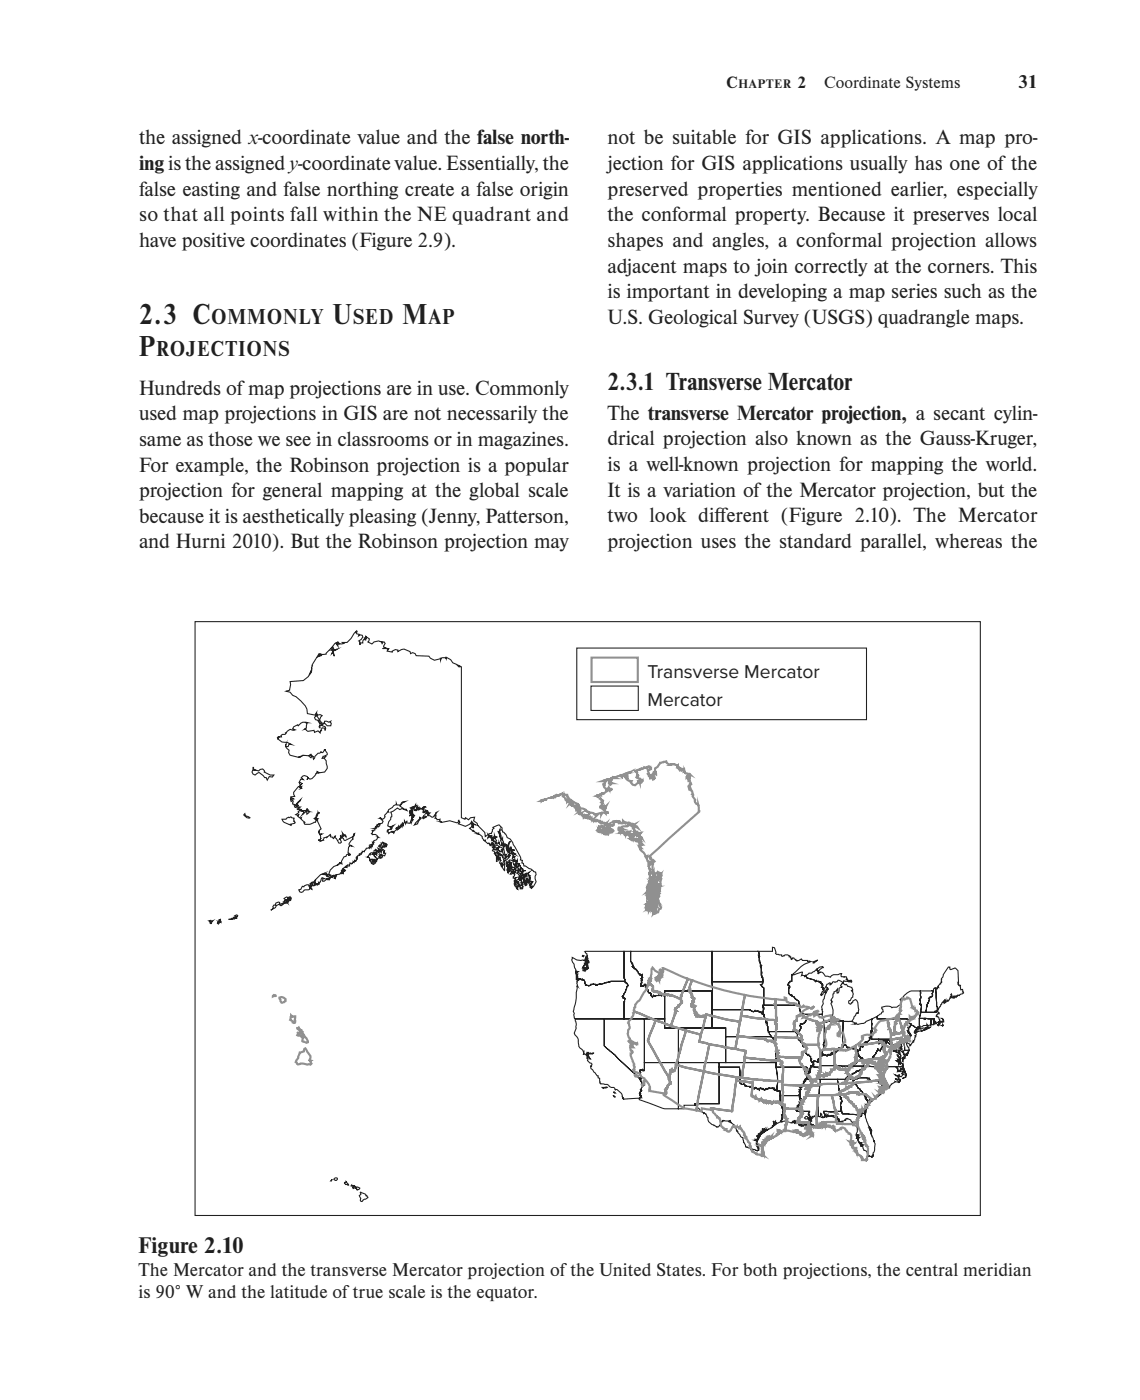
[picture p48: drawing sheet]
<svg xmlns="http://www.w3.org/2000/svg" width="188mm" height="231mm" viewBox="0 0 188 231" stroke-linecap="round" stroke-linejoin="round" font-family="sans-serif">
<defs><g id="words">
<g font-size="4.9" fill="#231f20">
<text x="22.9" y="53.5">2.3 C</text>
<text x="54.9" y="53.5">U</text>
<text x="66.4" y="53.5">M</text>
<text x="22.9" y="58.7">P</text>
</g>
<text font-size="4.2" fill="#231f20" x="100.2" y="64.3">2.3.1 Transverse Mercator</text>
<text font-size="3.9" fill="#231f20" x="22.9" y="206.8">Figure 2.10</text>
<g font-size="3.7" fill="#231f20">
<text x="34.9" y="53.5">OMMONLY</text>
<text x="58.2" y="53.5">SED</text>
<text x="70.7" y="53.5">AP</text>
<text x="25.8" y="58.7">ROJECTIONS</text>
</g>
<g font-size="3.5" fill="#231f20">
<text x="22.9" y="23.8">the assigned x-coordinate value and the false north-</text>
<text x="100.2" y="23.8">not be suitable for GIS applications. A map pro-</text>
<text x="22.9" y="28.1">ing is the assigned y-coordinate value. Essentially, the</text>
<text x="100.2" y="28.1">jection for GIS applications usually has one of the</text>
<text x="22.9" y="32.3">false easting and false northing create a false origin</text>
<text x="100.2" y="32.3">preserved properties mentioned earlier, especially</text>
<text x="22.9" y="36.5">so that all points fall within the NE quadrant and</text>
<text x="22.9" y="40.8">have positive coordinates (Figure 2.9).</text>
<text x="100.2" y="36.5">the conformal property. Because it preserves local</text>
<text x="100.2" y="40.8">shapes and angles, a conformal projection allows</text>
<text x="100.2" y="45">adjacent maps to join correctly at the corners. This</text>
<text x="100.2" y="49.2">is important in developing a map series such as the</text>
<text x="100.2" y="53.5">U.S. Geological Survey (USGS) quadrangle maps.</text>
<text x="22.9" y="65.1">Hundreds of map projections are in use. Commonly</text>
<text x="22.9" y="69.3">used map projections in GIS are not necessarily the</text>
<text x="100.2" y="69.3">The transverse Mercator projection, a secant cylin-</text>
<text x="22.9" y="73.6">same as those we see in classrooms or in magazines.</text>
<text x="22.9" y="77.8">For example, the Robinson projection is a popular</text>
<text x="100.2" y="73.5">drical projection also known as the Gauss-Kruger,</text>
<text x="100.2" y="77.7">is a well-known projection for mapping the world.</text>
<text x="22.9" y="82">projection for general mapping at the global scale</text>
<text x="100.2" y="82">It is a variation of the Mercator projection, but the</text>
<text x="22.9" y="86.3">because it is aesthetically pleasing (Jenny, Patterson,</text>
<text x="100.2" y="86.2">two look dif</text>
<text x="117.8" y="86.2">ferent (Figure 2.10). The Mercator</text>
<text x="22.9" y="90.5">and Hurni 2010). But the Robinson projection may</text>
<text x="100.2" y="90.4">projection uses the standard parallel, whereas the</text>
</g>
<g font-size="3.2" fill="#231f20">
<text x="167.9" y="14.5">31</text>
<text x="106.8" y="111.9">Transverse Mercator</text>
<text x="106.8" y="116.4">Mercator</text>
<text x="22.9" y="210.5">The Mercator and the transverse Mercator projection of the United States. For both projections, the central meridian</text>
<text x="22.9" y="214.2">is 90° W and the latitude of true scale is the equator.</text>
</g>
<g font-size="2.8" fill="#231f20">
<text x="119.8" y="14.5">C</text>
<text x="131.5" y="14.5">2  Coordinate Systems</text>
</g>
<text font-size="2.1" fill="#231f20" x="121.8" y="14.5">HAPTER</text>
</g></defs>
<g fill="none" stroke="#231f20" stroke-width=".18">
<path d="M32.2 102.6h129.5v98h-129.5zM95.1 106.9h47.8v11.8h-47.8zM97.5 113.2h7.8v4h-7.8zM40.2 134.4l.2-.1 .1 .3 .7 .3-.1 .1-.4-.1zM41.7 126.6l.1 .3 .3 .1-.2 .1 .2-.1 .5 .2 .3-.2 .4-.1 .3 .2 .1 .2-.1 .1 1 .5h.6l-.3 .3-.5-.1-.3 .6-.2-.4h-.2l-1-.8-.6 .4-.4-.2-.1-.3zM46.5 135.2h.7l.1-.2 .7-.2 .1 .1 .4 .1-.1 .5 .3 .2-.1 .1-.8 .2 .2 .2-1.2-.5zM53.5 138.4l-.1-.1 .5-.2v.1l.6-.5v.4h.3l.2 .3 .3-.5-.1 .3 .3 .2 .4 .7h.2l.2-.2-.2-.5 .1-.1-.1 .1h.1l-.1-.5h.1l.1 .2 .3-.3-.1-.4 .1 .3 .4 .1 .1 .3-.2-.2h-.3l-.1 .4 .4 .4 1.2-.6 .2-.2v-.3l.2-.1-.3 .9-.3 .3-.3 .5 .1 .3h.1l.3 .1-.4-.1-.2 .3-.1 .9 .2 .1v.2h.1v-.1v.1l-.2 .1v-.2l-.4 .1v.3l-.4 .1-.4 .7 .1 .5-.3-.2-.1 .1 .1-.2-.5 .4h.1l-.6 .3-.6 .6-.3 .6 .3 .2v.1v.1l-.5-.3v.3h.1h-.1l-.3-.3 .2-.2-.6 .1 .2-.1-.6 .2-.9 .9v.1l-.4 .3 .1 .1h-.1h-.2v-.1l-.3 .2 .1 .4-.2 .1 .1 .1 .3-.2-.1-.1-.1-.2 .1-.1 .3 .2-.1 .1 .1 .1h.2l.1-.2 .1 .2-.1-.3 .1-.2h-.2l.1-.2 .3 .4-.2-.1 .1 .2h.3v-.2l.1-.1v.1l.1 .1-.1-.3 .2 .1 .4-.9 .4 .2h-.2l-.1 .4h.3l.4-.3 .2 .1-.1-.2 .2-.1 .1 .3 .2-.3-.1-.1 .3-.2 .1 .1v-.2l.2 .1 .1-.2 .2 .1-.2 .2 .2 .1-.2 .1 .2 .1 .1-.7 .1 .2 .1-.2 .5-.1v-.1h.2h.1h-.2l.1-.3 .1 .1 .1-.1-.1-.1h.2l-.2 .2v.2l.1-.1 .1 .1v-.4v.1l.4-.2-.3 .1-.1-.1h.3l-.3-.2-.2 .2a.73 .73 0 0 1 .8-.5v-.1l-.2 .1v-.1l.3-.3 .1 .2h.3l-.1-.3h.1v-.2l.3 .2 .1-.1-.1-.1 .1 .1 .1-.2v-.2l.2 .2 .1-.3 .2 .1-.1-.1 .3-.2-.1-.2 .1-.1h-.2l.4-.4h.2l-.1-.1 .1-.1 .3 .1 .1-.5h.4v-.1l.2-.2 .1-.2 .4-.1 .1 .1 .1-.4 .2 .3v-.2h.1v-.1l.1-.1h-.1l.1-.1h-.2l.4-.2-.2-.3h.3h-.1l.1-.2 .3-.1 .3-.4h.1l-.5-.5-.5 .1-.1-.3 .3-.4-.2-.1 .4-.1v-.2h-.1l.3-.1-.1-.2 .1-.1 .1 .2 .1-.4 .1 .2-.1 .1h.2l.3-.4h-.4l.1-.1 .6-.1 .2-.3-.4-.5h-.2l.2-.1v.2l.3 .1 .3-.2 .1-.2-.1-.3 .5-.6 .2 .1-.1-.2 .1-.2 .6-.4 .2-.3 .5-.2v-.1v.2h.6l.4-.5 .5-.1-.5 .3-.5 .5 .9 .6 .2-.1 .1 .3-.8-.4-.4 .2-.4-.3-1.1 .7 .2 .8h-.2v.4l-.3 .4-.2 .7 .5 .2v-.1l.5-.2-.5 .5 .1 .2h-.6l.1 .2h-.1v.2l.2 .1v.1l.3-.2 .4 .1-.2-.2h.3v.2l.1-.2 .4-.3-.1-.2 .2-.2-.1 .2 .1 .2 .3-.6-.2 .6 .3-.3v-.3l.1 .2 .1-.1-.1-.3 .3 .3-.1-.4 .2-.2 .1 .5v-.3l.2-.3v-.3l.2 .5 .1-.4h.1l-.1 .3h.5h.2v-.2l.1 .2 .1-.5h.1l.1-.1-.1 .1v-.1v-.1l-.2 .2 .1-.3 .1 .1v-.2v-.1h.1h-.1l.4-.2-.3-.3-.1 .4-.2-.3-.3 .3 .2-.4 .2 .1 .1-.1v-.4l-.2 .4 .1-.4-.4 .3v-.3l.3-.1h-.3h.5l-.1-.3 .2-.3-.3 .2 .1-.2h-.1l.3-.1 .1 .2 .3-.6 .1 .2-.4 .6 .3 .3 .1-.3-.1 .2h.2l-.1-.4 .2-.3 .1 .2-.1 .4 .1-.3 .1 .4 .1-.1v-.2v-.1l.1 .2 .1-.2 .2 .2 .4-.4h.2l.1 .1h-.4l.1 .1-.2 .1 .2 .1h-.3l.2 .3h.3l.1-.1 .2 .1-.7 .2 .3 .1 .5-.3v.2l-.3 .3 .4-.2v.2v-.2l.1 .1-.1 .1 .3-.1-.3 .4h.3l.3 .2h.2l.7-.8-.4 .6 .2-.1-.2 .5h.3l.1 .3 .5-.1-.1 .1 .2 .3h-.1l.3 .1 1.3-.3 1.1 .4 .4-.2-.1-.2 .1-.1 .1 .4-.2 .2 1.2 .4 .6-.3 .4-.5 .3 .4 .3 .2-.4-.1 .1 .5-.1 .1-.1-.1h.1l-.1-.2 .1-.3-.2-.3-.1 .2 .2 .4-.5 .4 .6 .4 .1-.1 .1 .2h-.1l.7 .3 .1-.1v.2h-.1l.3 .1 .4 .3v.3l.4 .4 .2-.1-.2 .1 .5 .5 .2-.1 .1 .2v-.1l.3 .2-.1 .1h.1v-.3l.3 .2-.2-.4 .3 .1v.3l.3-.2-.1-.3h-.1v-.1l-.1-.2-.3 .1 .2-.2-.2-.1 .1 .2-.2-.3h.2l-.6-.2-.2 .2 .1-.3h.2l-.2-.3 .5 .4v-.1v-.2v.2l.1-.1v.3l.4 .2 .1-.2-.1-.2v-.2l.1 .4 .1-.2 .3 .1-.4 .2 .3 .4-.1 .5 .3-.1 .2 .1v-.3l.2 .6h.2v-.5l-.2-.3 .1-.1-.4-1.2h.2l.1 .3v-.3l-.3-.2h.2l.1-.3-.1 .4 .4 1.1 .1-.1v.3l-.1-.1 .2 .4v.3l.7 .3 .3-.6h.2l-.2 .2-.1 .7 .2 .2 .2-.3-.1 .2 .1 .2-.1-.1-.1 .1 .2 .4 .1-.4 .5 .2-.4-.1v.3l.6 .5-.8-.4 .1 .3h.3l-.2 .1 .2 .2-.1 .2 .2 .1 .2-.2-.2 .2h-.2l-.1 .2 .2 .2 .2-.2v.2l.3 .1 .1-.1v.2h-.2l.2 .3 .3 .2 .1-.1-.1 .3h.2v.3h.2v.2l.2 .1 .1 .2h.4l-.5 .1-.1 .8h-.1v.1h-.1l.1 .3 .2 .2-.1-.4 .2 .2 .1-.2-.1-.1 .2-.1-.3-.1 1.1-.5-.2 .2 .3 .4-.1 .1 .1 .9 .3-.1v.1h-.4l-.1 .3 .4 .1 .3-.5-.6 .7 .1 .3 .1 .1 .1-.1v-.2l.1 .3a1.19 1.19 0 0 0 .5-1.5v-.4l.2-.3-.1-.4-.3-.1-.4-.4-.4-.1-.5-.4h-.3l-.1-.4-.2-.1v-.4l-.3-.1 .1-.3-.1-.2-1.2-2v-.4l-.5-.6-.5-.2-.2-.6-.5-.3-.2-.4 .1-.3-.5-.5-1 .4 .2 .2-.3 .2-.2 .6h-.2l-.8 .5-.1-.6-1.1-1.2-.1-.4-.6-.4 .2-.6-.7 .1-.3 .4-.5-.4-.1 .3-.6-.3v-24.9l-.3-.1v.1h-.1l-.4-.4-.6-.2-.4-.5-.7-.5v.3l-.1-.2-.8 .1v.1v.2v-.2l-1.1 .2-.6-.3-.3-.3-2.1-.1-.1-.3-.5-.2-.3 .2-.1-.4-1-.4-.4 .1-.6 .3v-.2l-.4-.1-.5 .2v.2l-.8-.2 .2-.4h-1l.6-.1-.4-.1 .2-.6-.1-.3h-.5l.2 .1-.1 .2-.1-.3-.5-.1-.7 .1-.4 .4-.6-.4 .2-.5-.5-.3-.1 .3 .1-.3-.1-.1v.3h-.2l.1 .3-.2-.1-.2 .3v.3h-.4l-.1 .2v-.5h-.1l.4-.3 .2-.4-.1-.3-.3-.1-.2 .2v-.2l-.4-.1-.1-.3 .2-.1-.1-.1-.4 .4-.5 .8-.7 .7h-.7l.2 .2-.4 .1-.4-.1 .1 .1h-.4l.1 .3-.2-.3 .3-.2-.2-.1 .2-.1-.6 .3-.5 .6h.2l.2 .5 .5-.2-.4 .2-.1-.1-.1 .4 .1 .7-.2-.6-.2 .2 .3-.6h-.4l.4-.2-.3-.3-.9 1v.1l-.8 .1v.2l-.5 .2 .4-.3-.2-.1 .3-.1h-.4l-1.2 1.9 .1 .1-.1 .2v.2v.6l-.2 .2 .1-.4-.4 .9-.9 .7-2.2 .2 .1 .5-.1 .9-.6 .2 .6 .1 .5 .5a4.3 4.3 0 0 1 2.3 2.3l.1 .7 1.3 .3 .2-.4-.1 .5 .2-.1v-.2l.1 .2 .4-.1 .3 .2-.2 .2-.2 .5 .4 .5h.4v-.3l.7 .2 .3-.2v.2l.1 .1-.1 .5h-.5l-.5-.5-.4 .3-.6-.6 .1-.3-.3-.5h-.3l-.1 .2 .1 .3 .4 .1 .3 .5 .1 .3-.2 .3 .1 .2h.1l-.1-.3 .3-.1 .6 .2 .1 .3-.2 .3 .1-.3-.5-.1-.3 .8-.3-.3-.6 .2-.1-.3-1 .2-.3-.2-.1-.2h-.2l.3-.2 .1-.7-.2-.1h.4a1.21 1.21 0 0 0-1.6 .5l-.1-.2-.7 .3-.1 .4 .4 .1-.4 .1-.5-.2-.7 .6 .1 .1-.2 .2h-.4l-.3 .1 .1 .3h-.3l-.3 .2v-.1l.3-.2-.4 .2 .1 .2 .7 .5 .9 .1 .7 .4-.4-.1-.2 .4-.4-.1 .1-.3-.1 .1v.3l.6 .6-.1 .4 .2 .4 1.4 .3h.3h-.1v-.1l.2 .1 .3-.3 1 .1 .4 .3 .1-.2-.4-.2 .3-.2 .4 .5h-.1l.1 .4 .3-.5 .5-.5h.2l.3-.2-.1-.1 .2 .2 .4-.5h.2h-.2l.5 .6v.2l-.4 .2 .1 .1h-.4l-.2 .3 .4-.1v.1l.3 .4 .2 1.3-.5 .6-1 .1h.1l-.3-.2a1.81 1.81 0 0 1-1.2 1.3l-.2-.2-.3 .2 .3-.3-.1 .1-.1-.3-.5-.1-.5 .3 .3 .3h-.4l-.2 .5h.1h-.1l.1 .5 .4-.4-.5 .5h.1l-.1 .2 .3-.1-.1 .1 .2 .2h-.3l.2-.1-.3-.1v-.2l-.2 .1-.8 .9 .2 .7-.6 .1 .4 .3-.4 .1-.1-.2v.3l.1 .2 .3-.1v.1v.5h.3l-.1 .1 .1 .4h.2v-.3l.2-.2-.1-.1 .7-.7-.2 .3-.3 .2v.2l-.2 .1h.1l-.2 .2 .3 .1 .1-.1-.1-.1 .1 .1-.2 .2 .2 .1h.3l-.5 .3 .1 .1 .3-.1 .3 .1 .1 .2h.6l.3-.4-.1 .1 .3 .2-.5 .1 .6 .1-.4 .4v-.3l-.2-.1-.5 .5 .2-.5-.5-.1 .1-.2-.3 .1v-.1v.2l-.2 .1 .1 .2-.5 .3 .2 .1 .3-.1-.2 .3 .4 .3 .2-.1-.1 .2 .7 .6-.2 .1 .2 .2h.8l.7-.3h.2l.1-.4-.2-.2 .2-.3 .4-.8v.2l.2-.1-.3 .2-.3 .7 .1 .3 .1-.2h.2l-.1 .4 .6 1.3-.4 .2v.4v-.2l-.1 .1 .1 .2 .2 .2 .3-.1-.3 .2 .1 .6 .1-.1-.3 .3h-.2l.4 .1v-.1l.1 .1-.1 .1 .5-.2-.1-.1 .1-.1M62.8 139.1h.2l.1-.2 .2 .1-.1 .1 .2 .2v-.2l.3 .1-.1 .3 .2-.2 .1 .1-.2 .3-.3-.2v.1v-.1l.1 .2-.3 .1v-.3l-.3 .5-.5-.4 .1-.1 .3 .1-.2-.1 .1-.1 .2 .1zM69.2 134.8l.2 .1-.1 .1h.2l-.5 .6-.1 .3-.5 .2 .1-.2v-.1l.7-.7zM69.9 134.6l.5 .2-.6 .3-.1-.1 .3-.2h-.3zM81.3 139.5l.3 .4-.1-.4 .2 .1 .3-.2 .3 .3-.3 .2 .1 .1h-.1l.1 .1 .3-.4 .5 .3 .1 .1-.1 .2-.3-.2 .3 .3-.1 .1h-.3l-.7-.5 .7 .5h.4l.1 .5-.2 .1-.8-.6v.2l.2 .2-.1 .1 .1 .1-.3 .2-.2-.3 .3 .2-.4-.3 .2-.1h-.3l.1-.2-.4-.2 .2-.4 .3 .3-.5-.5h.2zM82.9 139.1l.2 .5h.6l.4 1.3-.5-1.1v.2h.1h-.1v.4v-.1l.5 .8-.2-.1-.1 .1h.2l.1 .3-.1 .1-.3-.2 .2 .2-.7 .5 .1-.2-.1-.2h.2l-.1-.1h.2l-.2-.2 .3 .1v-.1h-.2l-.1-.3h.3h-.3l-.3-1.1 .1-.3-.1 .2-.1-.3h.1z"/>
<path d="M83.2 139.4l.2-.1 .2 .3zM34.4 151.9h.4l.1 .1 .2-.1-.2 .5-.3-.1 .2-.2zM36.1 151.8l.3-.1v.2h-.2l.2 .1v.2v-.1l-.4 .3v-.2l-.1 .2 .1-.3-.1-.1 .3 .1zM37.7 151.7l.8-.2 .1-.1h-.1l.5-.1-.3-.2 .3-.2 .2 .2-.1 .2h-.1v.2l-.3 .1-.1-.1-.2 .2zM45.5 149l.4-.2 .3 .1-.1 .3-.5 .2-.2 .4-.7 .4 .4-.4-.1-.2 .2-.3h.3h-.1zM46.8 148.3l.5-.3 .2 .1-.1 .2 .3-.3 .1 .1v-.1v.2l.1-.1-.4 .3 .1 .2 .1-.2 .1 .2-.3 .1v.1h-.1v.1l-.1-.1 .1 .2-.1-.2v.2l-.5 .1-.4 .3h-.1l-.2-.1 1-.4-.3-.1h.2l-.1-.2 .2-.1 .2 .2-.1-.1 .1-.1zM47.8 148.4l.2-.1-.1 .3zM49.9 146.2l.2 .1 .1-.1 .7-.2 .2 .5h.3v.2l-.3-.1-.2 .2h-.7l-.3 .4h-.2h-.3l-.1-.4 .3-.1zM61 140.9l.2-.2 .4 .1-.2 .2h.2l.4 .5-.2-.3v-.3l.1 .1-.2-.3 .3 .1-.3-.2v-.2l.2-.2 .2 .6 .1-.2-.1-.1h.2l-.1-.2 .3 .3-.1-.4 .2 .2-.3-.4 .5 .2v.2v.1v-.1l.3-.1v-.2l.3 .3-.2 .2 .1-.1 .1 .3h.2l-.2 .4-.6-.2-.2 .2 .3-.1 .2 .3-.3 .1v-.1h-.3l.3 .1-.5 .1-.1 .3-.1-.2v.3h-.3h.2h-.1l.2 .1-.1 .1-.1-.1-.1 .2 .1 .1-.3 .2h-.2l.4-.6-.2 .1 .2-.3-.4 .3 .2-.3h-.6v.2l.4-.2v.3l-.1 .3v-.1v.1l-.3-.4-.1-.5h-.2l.2-.5h.1zM81.9 141.4h.1l.2 .2-.1 .4-.2 .1v-.2l.1-.2h-.1zM82.2 141h.3l-.1 .1 .2-.1v.2h.2l.2 .2h-.2h.1a3.5 3.5 0 0 1 .3 2.3l-.4-.6 .2-.4-.1 .1v-.2l-.2 .3 .1-.3-.2 .1 .1-.3-.2 .2-.1-.2 .2-.4-.2-.1 .1-.2-.1 .1 .1-.3-.3 .1-.2-.2h.3l-.2-.1zM83.5 142.4l.1 .1v-.2l.2 .1-.2-.2 .4 .1 .1 .3-.2 .2 .2-.3 .1 .1 .1 .3-.1 .1-.1-.1v.7l-.1-.2 .1 .2-.1 .3-.1-.4-.2 .2 .1 .4-.2-.5 .2-.1-.2-.1 .1-.2v.2l.1-.1 .1 .1v-.4l-.1 .1-.2-.1 .2-.2-.2 .1 .1-.2-.1 .1z"/>
<path d="M83.9 142l.2-.1 .6 .1v.2v-.2l.3 .1 .1 .3v.5l-.5-.5 .2 .4 .2 .1-.1 .3-.3-.1-.3 .1 .1-.3-.1-.5-.1 .1-.1-.2h.1zM84.4 143.4l.3 .2 .1-.2 .3 .3-.2 .2a1.04 1.04 0 0 1 .8 .9v-.1l.3 .5-.4-.4v.2l-.2 .2 .2-.1 .3 .1-.3 .1 .3-.1 .1 .1 .1 .3-.2 .1 .2-.1 .1 .1-.1 .2v-.1v.2l-.2 .1 .3-.1-.1 .7h-.3l.1-.3-.2-.3-.1 .1v-.1l-.1 .1 .1-.2v-.2l-.1 .1 .1-.2-.1-.1-.1 .2-.1-.2-.2 .1v-.2h-.3v-.2l.4 .1-.3-.3 .2-.3-.5 .1v-.3h.2l.1-.3h-.1v-.5l-.4-.2zM84.4 143.8h.3v.3h-.1l-.2 .1h-.3l.2-.2 .3-.1zM85 143.4l.4-.3 .1 .2-.1 .3h-.2zM85 145.6l.1 .3h-.1l.4 .6-.1 .1 .1 .1-.5-.5-.1-.5zM85.1 142.5h.2l.3 .5h-.3l.1 .1h-.1h-.2l.1-.3zM85.6 143.4h.1l-.1 .3 .2-.1 .3 .3h-.1l.1 .3-.1-.1-.2 .1-.4-.3zM85.8 143.1l.2 .3h.1l.1 .3-.1 .2-.3-.3zM86.3 145.3l.1-.1 .2 .3-.1 .3zM86.7 144.3l.4-.2 .3 .7-.2 .9-.2-.1 .1-.4-.1 .4-.2-.1 .2-.3-.1-.4v.4l-.1 .2v-.3l-.1 .4-.3-.3 .2-.2-.1-.3 .2-.1h-.2l.2-.1-.1-.1h.2zM86.7 145.6l.2 .1v.3l-.2 .1v-.2v.2v-.3zM94.4 158a1.86 1.86 0 0 0 1.7 .4l.3 .1-.1 .1 .2-.2v.1l.1 .4-.1 .1-.1-.1v.2l-.4 .6 .5-.1-.3 .1h-.1l.4-.5 .2-.5 .2 .4h-.2l.1 .3-.1 .5-.1-.2-.1 .4v-.4l-.4 .3v.2h.3l.1-.1v.1l.3-.5 .1 .2 .1-.1-.1-.1h.1v-.2a.55 .55 0 0 1 .1-.8l-.2-.5 .1 .4-.2-.2v-.2l.2-.1-.4-.1v-.2l.2 .1a.81 .81 0 0 0-.3-.8l6.4-.1v4.4l.2 .5h-2.4l-.2 .2-.1-.1-.3 .1-1 .3-.2-.1-.5 .3-.1-.1a1.32 1.32 0 0 0-1.3 .2l-.5-.2-.1-.8-.4-.1-.1 .1-.2-.2-.6-.1-.1 .1v-.6l.1 .4 .2-.1h-.1l.1-.5h-.3v-.2v-.1l.1 .2 .3-.3-.4-.1v.2v-.4l-.4-1a.79 .79 0 0 1-.2-1z"/>
<path d="M96 157.7l.1-.1 .2 .1-.1 .1 .1 .1zM96.6 158l.2 .1-.3 .1 .5 .4v.2a.75 .75 0 0 1-.4-.8zM102.9 157h1.1v1.6l.3 .5 .1 .2-.1 .1 .2 .1-.2 .1 .7 .5 .3 .5 .2 .2 .1-.1v.2l.3-.1-.1 .4h.1l-.1 .3v.7l-.1 .1 .1 .1-.1 .3 .1-.1v.2h.2l.3-.2v-.2h.1l.4 .9 .1 .1v.2v.2l.5 .1v.4l.2 .2 .2-.2h.3l.2-.1v.1l.3-.1 .6 .1-.1-.1 .1-.3 .4 .4v3.8h-6.7v-2.8l.2-.5-.4-.1v-.3l.9-1.8-.3-.4-.2-.1-.1-.3 .1-.1-.2-.3zM104 157h13.4l.1 6.5h-7.9v.8l-.4-.4-.1 .1 .1 .3-.2-.1v.1l-.1-.1-.6 .1v-.1l-.2 .1h-.3l-.2 .2-.2-.2v-.4l-.5-.1v-.2v-.2l-.1-.1-.4-.9h-.1v.2l-.3 .2h-.2v-.2l-.1 .1 .1-.2-.1-.2 .1-.1v-.7l.1-.3h-.1l.1-.4-.3 .1v-.2l-.1 .1-.2-.2-.3-.5-.7-.5 .2-.1-.2-.1 .1-.1-.1-.2-.3-.5zM117.4 157h7.6l.2 .3-.1 .3 .1 1 .3 .7v.4l.1 .7-.1 .5 .1 .3 .2 .1 .1 .4-.1 .3h-8.4zM125 157h2.4v-.7l.3 .1 .3 .7-.1 .2 .2 .2 .8 .1 .1 .2 .3-.2a.81 .81 0 0 1 .9 .1v.2h.2l.1 .4 .2-.1-.1-.1h.1h.2l.5 .5 .8-.4 .1 .3h.9v.1h.2h.3a5.6 5.6 0 0 0-2.6 1.9l-.5 .3v1.1h-.3l-.4 .6 .3 .3v.1l-.1 .1v.9l.2 .3h.3v.1l.4 .2 .1 .3a.9 .9 0 0 1 .6 1l.1 .1h-5.8v-2.9l-.3-.2-.2-.3a.73 .73 0 0 0 .3-.8v-.4l-.2-.1-.1-.3 .1-.3-.1-.9v-.4l-.3-.7v-.6h-.1h.1l-.1-.3 .1-.4zM134.1 158.7l.7-.3-.5 .5h-.2zM134.9 159.7l.8-.2 .1 .2a1.2 1.2 0 0 0-.9 .6l-.1-.2zM156.4 159.6h.2v.3l.2 .1 .8-.3 .4 .5 .1 1.8-.1 .4 .4 .2-.1 .2 .1 .4 .1 .1h.2l.1 .3-.1 .1 .2 .1-.7 .5-.2-.1-.1 .1h-.1l-.1 .2-.1-.2-.5 .1 .1 .2-.1 .1-.1-.2-.1 .1 .1-.4-.1-.2-.1 .1a1.14 1.14 0 0 1-.5 1.1l-.1-.2-.1 .3-.1 .1-.1-.1 .1-.3-.2 .4v-.5l-.1 .2 .1 .3-.1 .1-.1-.2v.1v-.1l-.8 1.1h-.2l-.1-.4-.2-3h.2v.2l.1-.4 .2 .1-.1-.2 .6-.6-.1-.5 .3-.4 .1-.4zM94.9 168.1h4.7v4.5l4.9 4.4 1.1 1.1 .1 .3 .5 .7a.67 .67 0 0 0-.4 .8h-.1l.1 .1-.3 .3 .1 .1-.1 .3 .3 .1-.1 .2 .1 .1-3 .3-.1-.2 .1 .1v-.1l-.1-.1v.1a1.36 1.36 0 0 0-1.1-1.4l-.1 .1-.3-.5h-.4l-.3-.1-.4-.4-1-.1-.2-.1 .1-.2-.1-.6-.3-.1v-.3h-.1l-1-1.2-.1-.4 .1-.1v.1l.1-.3-.7-.6 .1-.2-.2-.1 .1-.5 .1 .3 .4 .2-.4-.7 .7-.1 .2-.2-.8 .1-.1-.2v.2l-.2-.1 .1 .1-.1 .4-.3-.3-.3 .1 .1-.5-.1 .1-.1-.3a1.47 1.47 0 0 1-.7-1.7l-.7-1.1 .3-.9v-.1a1.08 1.08 0 0 0-.1-1zM95.1 161.6l.3 .1v-.1l.1 .1 .2-.2 .2 .2 .1-.1 .4 .1 .1 .8 .6 .2a1.14 1.14 0 0 1 1.2-.2l.1 .1 .5-.3 .2 .1 1-.3 .3-.1 .1 .1 .2-.2h2.4l.1 .3h.1l.3 .4-.9 1.8v.3l.4 .1-.2 .5v2.8h-8l-.2-.2-.1-.5 .1-.2-.2-.3a10.4 10.4 0 0 0 .6-3.5l.1-.4-.1-.2 .1-.1 .1 .1-.2-.6 .1-.1zM99.3 179.4l.3 .1-.1 .1z"/>
<path d="M99.6 168.1h6.7v8.4l-.1 .2h-.2l-.1-.2-.4 .1 .1 .3-.1 .2 .2 .5-.1 .5-4.2-4-1.8-1.5zM99.7 179.3l.4 .1-.3 .1zM106.3 168.1h3.3v1.5h2.3v5.7h-5.6zM106.3 175.3h5.6v7.7h-2.3l-4.2-1.6 .1-.3h.3l-.1-.1 .1-.2-.3-.1 .1-.2-.1-.2 .3-.3h-.1l.1-.2a.64 .64 0 0 1 .4-.7l-.6-.8 .1-.7-.2-.5h.1l-.1-.5 .4-.1 .1 .2h.2zM109.6 163.5h7.8v6.1h-7.8zM111.9 169.6h7.8v5.7h-7.8zM111.9 175.3h6.7v6.8h-4v.3h-1.8v.6h-.9zM117.4 162h8.4v.2l-.3 .3 .5 .5v2.9h-.2l.1 .1-.1 .3h.2v.2l-.3 .4 .3 .5h-.3l-.1-.2 .1-.1-.6-.2-.1-.1-.2 .1-.3-.1-.3 .1-.5-.3h-6.3v-3.1h.1zM117.4 166.6h6.3l.5 .3 .3-.1v.1l.5-.1 .1 .1h.3l.3 .2-.1 .1 .1 .2h.3v.2l.4 .9-.1 .2 .1 .2 .1-.1 .1 .1v1.1l.6 1.1h-7.5v-1.5h-2.3zM118.6 175.3h9.4v1.1a8.6 8.6 0 0 1 .1 3.5h-.3l.1-.1h-.3v-.2v.1l-.1-.2v.1v-.1l-.2 .1-.4-.1-.2 .2-.2-.1-.3 .1 .1 .1-.2 .1-.2-.1-.1-.2-.2 .1-.2-.2-.2 .4-.1-.3-.2 .1-.3-.3-.2 .3-.3-.3v-.1h-.5l-.7-.1-.2-.4-.3 .1-.4-.2-.1-2.6h-3.3zM118.6 176.1h3.3l.1 2.6 .4 .2 .3-.1 .2 .4 .7 .1h.5v.1l.3 .3 .2-.3 .3 .3 .2-.1 .1 .3 .2-.4 .2 .2 .2-.1 .2 .3 .5-.3 .2 .1 .2-.2 .1 .1 .5-.1 .1 .2v-.1v.2h.3l-.1 .1h.2h.1l.1 .1h.4v2.1l.3 .3v.3h.2l-.1 .1 .2 .4-.1 .1 .1 .3-.2 .4 .1 .5-.1 .2h-.2h.1l-.2 .3 .2 .1h-.3l-.8 .5 .1-.2 .2-.1v-.1l-.3 .1 .1-.3-.2 .1-.2-.1 .1 .4 .2 .2-.1-.1-.3 .2-.1 .3-1.1 .6 .3-.2-.3 .2 .1-.3-.2 .2-.1-.2v.2l-.1 .1 .1-.2-.2 .1v-.3v.2l-.1-.1 .2 .3h-.1l.2 .1-.3 .2v-.2l-.2-.1 .1 .4-.2 .1 .1-.2-.1 .2-.1-.1-.3 .1v.1l.3-.1-.2 .4-.3-.1 .2 .2-.1 .1 .1-.1-.1 .5-.1-.1-.1 .1-.2-.1v.1l.2 .1 .2-.1-.2 .6 .2 .3-.1 .2 .3 .5-.2 .2-.5-.2h-.3h-.2l.1-.1-1.1-.4v-.2l-.3-.5-.1-.8-.4-.2-.6-.9h.1l-.3-.7-.9-.8v-.1h-.2l-.9-.1-.2 .1-.3 .3v.4l-.4 .3-.1-.1-.1 .1-.5-.4h-.3a1.17 1.17 0 0 1-.7-1.2l-.1-.1-.2-.5-.7-.3v-.2l-.2-.1-.7-.7-.2-.1v-.3h4zM119.7 171.1h7.5l.3 .2 .1-.1 .1 .3-.2 .2 .4 .6 .1-.1 .1 .1-.1 3h-8.3z"/>
<path d="M125.8 165.9h6h-.1l.1 .2 .2 .1a.64 .64 0 0 0 .4 1l.3 .5a.46 .46 0 0 1 .3 .4 .46 .46 0 0 1-.2 .4l-.4 .5h-.4l-.1 .3 .2 .1v.3l-.2 .3-.3 .2 .1 .1-.1 .2-.4-.3h-4.5l-.1-1.3-.1-.1-.1 .1-.1-.2 .1-.2-.4-.9v-.2l-.3-.4 .3-.5v-.2h-.2l.1-.2zM126.7 170.2h4.5l.4 .3a.98 .98 0 0 0 .3 1.2l.2 .3 .2 .1 .2 .6 .2-.1 .3 .1-.1 .2 .1 .2a.47 .47 0 0 0-.3 .4 .47 .47 0 0 0 .3 .4l.3 .1-.1 .1 .1 .1v-.1l.2 .1v.1h.2v.3l.1 .1-.1 .3 .2 .3h.1l-.1-.1 .3 .1-.1 .6-.3-.1v.3l-.1-.2-.1 .3 .1 .2h-.2l.1 .1-.1 .3h-.7l.3-.4-.1-.3h-5l.1-3.8-.1-.1-.1 .1-.4-.6 .2-.2-.1-.1 .1-.1-.1-.1-.1 .1-.4-.2zM128 176.1h5l.1 .3-.3 .4h.8v.1l-.2-.1 .1 .2-.2 .1v.1v.2l-.2-.1 .1 .2-.1-.1-.1 .1 .1 .4-.3 .1 .1 .2-.1 .1h-.1v.2l-.1-.2 .1 .2-.1 .1-.1-.1 .1 .2-.1 .2-.1 .1-.1-.1v.3l-.1-.1 .1 .2-.1-.1-.1 .1h.1l-.1 .2-.2-.1 .2 .3-.2 .1 .1 .1h-.2h.1l-.1 .4 .2-.1-.1 .1 .1 .1-.2 .2 .1 .2h-3.3v-.8l-.5-.1a11 11 0 0 0-.1-3.8zM130.6 160.8l.1 .1 .1-.2 .2 .1 1.3-.4-.1 .6 .1-.1 .5 .2v-.1l.2 .3 1.2 .4 .3 .2 .1-.1 .7 .2 .1 .2 .3 .2-.2 .5h.3l-.1 .4h.2v.2l-.3 .1-.2 .6 .1 .1v-.2h.2l.3-.4 .2 .1-.5 1.5 .1 .3a1.18 1.18 0 0 0-.1 1.3l-.1 .5h-3.2h.1l-.1-.2-.2-.1a.73 .73 0 0 1-.2-1h-.2l-.1-.2 .1-.2a1.5 1.5 0 0 0-.7-1l-.1-.2-.4-.2v-.1h-.3l-.2-.3v-.9l.1-.1v-.1l-.3-.3 .4-.6h.3zM132.4 167.4h3.2l.3 1.2v3.4l-.1 .4 .1 .2v.4l-.1 .1-.2 .5-.1-.1-.1 .1 .1 .1-.1 .1-.1 .3 .1 .6-.6 .1 .1 .4-.7-.1-.1 .1 .1 .1-.2-.1-.1 .1-.2-.3 .1-.2-.1-.5h-.2v-.1l-.2-.1v.1l-.1-.1 .1-.1h-.2a.53 .53 0 0 1-.2-.9l.1-.4-.3-.1-.2 .1-.2-.6-.2-.1-.2-.3a.98 .98 0 0 1-.3-1.2h.1l-.1-.3 .3-.2 .2-.3v-.3l-.2-.1 .1-.3h.4l.4-.5a.46 .46 0 0 0 .2-.4 .46 .46 0 0 0-.3-.4zM132.8 161l.6-.4h.4l.9-.7v.2l.2 .2-.1 .3 .1 .1 .3-.3v.1l.3-.1 .6 .7 .8 .1 .2-.2 .3-.2h.8l.6-.1-.1 .4 .5 .1h.3l.2 .3-.2 .1 .4 .1h-.1l.2 .3-.9-.2-.1 .4-.8-.5-.2 .3-.3 .1-.3-.1-.5 .5v-.1l.1-.2h-.2l-.4 .2-.5 .9h-.2l.1-.4h-.3l.2-.5-.3-.2-.1-.2-.7-.2-.1 .1-.3-.2-1.2-.4-.1-.2zM132.8 178.1h2.4l.1 .7-.2 .8a20.9 20.9 0 0 0-.2 4.6l-.2 .1-.4-.2 .1 .1-.4 .1-.1-.1-.2 .3-.4-.6 .2-.5h-2.2h.1l-.1-.4h.2l-.1-.1 .1 .1 .1-.3-.1-.2 .1 .1v-.1h.1v-.2v.1l.1-.3h.2l-.1-.1 .2-.1h-.1h-.2l.4-.2-.3-.3h.2h-.1l.1-.1-.2 .1 .1-.5-.1-.1-.1 .1 .1-.1-.1-.2 .2-.2h-.1l.1-.2-.2 .1 .1-.1-.1-.3h.2l-.1-.1h.2l-.2-.4 .2 .1 .1-.1-.1-.1 .1-.1 .1 .1-.1-.2v.1l.1-.2v.1v-.2l.1 .1 .1-.1 .1-.2-.1-.2 .1 .1 .1-.1h-.1l.1-.2h.1l.1-.1zM133.7 175.9l.1 .2zM133.7 176.1l.1-.1 1.6 .1v-.3l7.1 .1-.1 .3h.1h-.2l-.2 .4-.2-.1-.4 .3a.29 .29 0 0 0-.4 .2l-.4 .1-.2 .2-.5 .1-.1 .4h-.4v.3h-6.7l.3-.2-.1-.1 .1-.1-.1-.2v.1l.1-.2 .1 .1-.1-.2 .2 .1v-.1v-.2l.2-.1-.1-.2 .2 .1-.1-.5h.2l-.1-.1zM134.2 175.1l.7 .1-.1-.4 .6-.1-.1-.3 .1-.2h.1v-.1l.4 .1v-.2l.5 .2 .2-.2h.2l.1 .2 .2-.5 .1 .1 .1-.1-.1-.1 .2 .3 .2 .1 .2-.2v-.2h.1l.4-.4v-.3l.3 .1 .4-.3-.1-.1h.1l-.1-.2a.5 .5 0 0 1 .7 .4l.2 .1 .2-.1 .2 .3 .1-.1 .6 .1 .1-.2h.1v.2l.4 .1-.1 .5 .2 .5 .4 .4h.1l-.4 .4-.4 .2v.1l-.4 .4h-.4l-.2 .2-4.9-.1v.3l-1.6-.1v-.2l.3 .1zM135.2 178.1h2.9l.4 2.8 .4 .8a1.82 1.82 0 0 0-.2 1.3l-.1 .2 .2 .1a8.2 8.2 0 0 1-2.9 .1v.2l.2 .3-.1 .1 .1 .1-.2 .3h-.5l.3-.1-.3-.6-.1 .6-.4-.1-.1-1.9 .5-3.5zM135.9 168.5l.4 .2 .4-.2h2.3v3.9h-.1l.1 .1-.1 .1 .1 .1-.4 .3-.3-.1v.3l-.4 .4h-.1v.2l-.2 .2-.2-.1-.2-.3 .1 .1-.1 .1-.1-.1-.2 .5-.3-.2-.2 .2-.5-.2v.2l-.4-.1v.1h-.1l-.1-.1 .1-.3 .1-.1-.1-.1 .1-.1 .1 .1 .2-.5 .1-.1v-.4l-.1-.2 .1-.4z"/>
<path d="M136.4 163l.1 .3-.3 .5-.1-.3zM138.1 178.1h2.8l-.3 .2v.3l.5 .2 .2 .3a.58 .58 0 0 0 .5 .6l.1 .2 .3 .3 .1 .3 .4 .3-.1 .1 .2 .1-.1 .1 .1 .3 .3 .1h-.1l.1 .4 .3 .2-.2 .1 .1 .1-.4-.1 .3 .2-.1 .1-.2-.1 .2 .1-.1 .1 .1 .2-.3 .2 .1 .1-.3 .1 .1 .2-.1-.1 .1 .2-.1 .3-.5-.2v.6h-.2v-.2l-2.9-.2-.2-.5-.2-.1 .1-.2-.1-.8 .3-.5-.4-.8zM138.8 162.3l.2-.1 .4 .3 .1-.1 .3 .4a.75 .75 0 0 1 .8 .5l-.1 .1v.2a1.07 1.07 0 0 1-.1 1.2l-.2 .3-.2 .1v.3l.2 .2 .4-.3v-.2l.5-.3 .1 .1a1.59 1.59 0 0 1 .4 1.4v.2v.6l-.2-.1-.2 .1-.7 1.3h-3.8a2.18 2.18 0 0 0 .3-2.9l.2-.2-.1-.2h.1l-.2-.2 .4-.5v-.5l.1-.1v-.2l.4-.2 .2-.3-.1 .6h.3l.1-.7 .5-.3-.3-.2zM139 168.5l.8 .1a1.96 1.96 0 0 1 1.4 .3l-.3 .1a3.4 3.4 0 0 0 2.3-.6l.6-.3-.1 .3 .1 1.7-.1 .1-.1-.1v1l-.2 .2 .1 .1-.1 .2-.6 .5-.1-.2-.3 .3-.1 .2 .1 .2h-.1l-.1 .1-.1-.2-.1 .1-.1 .5h-.1v.2l-.2 .1-.5-.3v-.2h-.1l-.1 .2-.4-.1-.3 .1-.2-.3-.2 .1-.2-.1-.1-.3-.5-.2v.1zM140 177.4l.5-.1 .2-.2 .4-.1a.34 .34 0 0 1 .5-.2l.3-.3 .2 .1 .2-.4h.2h-.1l.1-.3 6.3 .1 .3 .7-.3-.4h.1l-.1 .2-.2-.2 .1 .2-.2-.1v.2h-.2v.1l-.1 .1-.2-.3 .1-.2-.3-.1 .2 .1 .1 .5h-.1h.8v.4h-.1h.1v-.3l.2-.1 .1 .5h-.2l-.3 .4-.3-.2v-.2l-.2 .2-.5-.2 .5 .3 .1 .2 .1-.1-.2 .1 .1 .1-.1 .2-.5-.1 .5 .3 .2-.2 .2 .1-.3 .3-.6-.1-.1 .2-.5 .2-.2 .5-.1-.1-.1 .4h-.7l-1.2-1.3h-1.2l-.2-.4-.2 .1 .1-.1-.3-.1h-1.3l-.6 .3h-1.5v-.3h.4zM140.1 161.8l.3-.1 .1 .3-.1 .1-.4-.2v.1zM140.2 175.9l.7-.2 .4-.4v-.1l.4-.2 .4-.4 .1 .3 .1 .1 .1-.1 .1 .2 .3-.2 .2 .1 .4-.1v-.2l.2 .1 .1-.1h.1h.3l-.1-.1 .2-.1-.2-.1 .7-1v.1v-.4h.2v.2l.3 .1 .2-.6 .1-.1 .2 .2v-.2l.5-.4v-.4l.6 .4 .1-.2h.2l.1 .3 .5 .2v.3l-.2 .2-.1-.1-.1 .5 .4-.1 .1 .2 .4 .1 .1 .1-.1 .1 .4 .3-.2 .3-.5-.4 .3 .4 .3 .1h-.2l.2 .2v.1l-.2-.2 .1 .2-.1 .1-.3-.3 .3 .5 .1-.1 .1 .1h-.1l.1 .1-.2 .1-.2-.4-.1 .1-.2-.2v.1l.2 .2 .1-.1 .2 .3-.1 .3 .1-.2 .2 .1v-.2l.1 .1 .1-.1 .1 .1 .1 .5v-.3l-.1 .3v-.1v.1h-4.4zM140.8 178.2l.8-.4h1.3l.3 .1-.1 .1 .2-.1 .2 .4h1.2l1.2 1.3-.6 .6v.2h-.1v.2l-.4 .2v.1l-.1 .1h-.2l.1-.1h-.2l.1 .2-.1 .2-.4 .1-.1-.2v.2h-.2h-.1l.3 .2-.3 .2-.2-.4 .1 .2-.1 .4-.3-.1-.1-.4h.1l-.3-.1-.1-.3 .1-.1-.2-.1 .1-.1-.4-.3-.1-.3-.3-.3-.1-.2a.58 .58 0 0 1-.5-.6l-.2-.3-.5-.2v-.3zM143.6 170.1l.1 .1 .1-.1-.1 1.4h1.2v.7l.5-.3-.1-.1 .2 .1 .2-.3v.1l.3 .1 .2-.2h.6l.1 .5-.1 .2-.6-.4v.4l-.5 .4v.2l-.2-.2-.1 .1-.2 .6-.3-.1v-.2h-.2v.4v-.1l-.7 1 .2 .1-.2 .1 .1 .1h-.2h-.2l-.1 .1-.2-.1v.2l-.3 .1-.3-.1-.3 .2-.1-.2-.1 .1-.1-.1-.1-.3h-.1l-.4-.4-.2-.5 .1-.3 .3-.1v-.2h.1l.1-.5 .1-.1 .1 .2 .1-.1h.1l-.1-.1 .1-.3 .3-.3 .1 .2 .6-.5 .1-.2-.1-.1 .2-.2zM143.8 168.1l.9-.4v.4h4.9l.3 .3v.2v.1l.2 .3h.2v.1l-.5 .5 .1 .3-.2 .1 .1 .3 .1-.1v.3h.1v.1l.3 .3h-.2l-.4 .4a18.6 18.6 0 0 1-4.8 .2h-1.2zM144.9 171.5h4.2l.1 1.8h.7l-.2 .3a.51 .51 0 0 1-.7 .4l.1-.2-.2-.1 .2-.1h-.2l.1-.2-.1 .2-.1-.1v.1l-.3-.3 .1-.2h.2l-.1-.2-.2-.1-.1 .2 .1-.3 .1 .2 .2-.3h-.2l.1-.5 .3-.1h-.2l.1-.2-.1-.1-.1 .3h-.3v.2l-.2-.1v.2v-.1l.1 .1v.9l.1 .2-.1 .1-.2-.2 .3 .3v.3l-.6-.5v.1l-.1-.2-.2 .1-.1-.1 .4-.7h-.1h-.1l-.3-.2h-.1v-.3h-.4l.1-.1-.1-.4h-.6l-.2 .2-.3-.1v-.1l-.2 .3-.2-.1 .1 .1-.5 .3zM145.4 166.2a1.47 1.47 0 0 1 1.7 .1l.2-.1a1.12 1.12 0 0 0 1-.3l.3-.1v-.6h.1l-.1-.3-.1 .1-.1-.1 .6-.5a2.47 2.47 0 0 1 1.3-.9h1.5l.1 1.2-.2 .1 .1 .4-.1 .5 .1 .1 .1-.1v.2v1.1a3.7 3.7 0 0 0-.2 2.3l-.3 .2v.1v.2l-.4 .2 .2-.4-.9-.5v-.1h-.2l-.2-.3v-.1v-.2l-.3-.3h-4.9v-.4l.6-.4 .1-.3 .3-.1z"/>
<path d="M147.6 172.6h.1h.1l-.1 .2zM148.3 178.4l.2-.1-.2 .4-.1-.1zM148.4 172.6h.1l-.1 .1 .1-.2 .1 .1zM148.8 176l.1 .1zM148.8 177.9l.3-.1-.3 .2zM148.9 176l.4 1-.2-.3zM149.1 171.4l.1-.1 .3 .1-.2 .2v.1v.2l.6 .9v.5h-.7zM149.1 174.1l.4-.2-.3 .6 .1 .1-.3 .1h.1l-.2 .1-.1 .4 .1-.5h-.1l.2-.1-.1-.1v.1l.3-.4zM149.3 177.1l.1 .2-.1 .5h-.2h.2l.1-.5zM149.7 173.9l-.2 .3zM149.9 173.5l-.2 .4zM149.9 173.3v.2z"/>
<path d="M150.2 169.1l1 .5v.2l-.4 .5 .3 .3-.2 .3 .1 .2-.1 .1-.2 .6-.1-.1-.1 .2 .1 .1-.5 .6-.2-.4-.4-.2a.42 .42 0 0 1-.1-.5 .42 .42 0 0 1 .4-.3l.3-.3h.2l-.6-.8 .2-.2-.1-.3 .2-.1h-.1zM150.9 170.1l.1 .1-.2 .1zM151.1 170l.4-.3 .4 .1 .3-.2h.4l.4-.2-.4 .3 .4-.2 .2 .1 .3-.1a5.2 5.2 0 0 1-2.3 .8l.2-.2-.3 .1-.1-.1zM151.6 168l1.9 .1v1l-.5 .1-.1-.2v.2h-.6l-.9 .4v-.1l.3-.2zM151.8 163.5h2.1l-.2 .4a.47 .47 0 0 1-.3 .7l-.2 .1 .1 .2-.4 .9-.2 .9 .1 .3h-.9v-1.1v-.2l-.1 .1-.1-.1 .1-.2-.1-.7 .2-.1zM151.9 167h2.3v-.1h.2l.2-.1 .3 .5h-.3l-.2 .4 .1 .1 .1-.1 .2 .2 .2 .6h.6l-.1-.4-.2-.1h.1l.2 .6-.8 .2 .1-.3-.4 .4h-.2v-.3l-.3-.3v-.2l-2.4-.1zM151.9 170.1l.6-.1zM153.5 168.1h.5v.2l.2 .2-.1 .1-.1-.1a.57 .57 0 0 1-.4 .6h-.1zM154.1 163l.2 .2v-.2l.2 3 .1 .3-.1 .2 .1-.1 .1 .1-.1 .3-.2 .1h-.2v.1l-1.5-.1 .2-1.1 .1-.3 .1-.1 .2-.5-.1-.2 .2-.2a.38 .38 0 0 0 .3-.2 .38 .38 0 0 0 0-.4l.2-.2-.1-.2zM154.1 168.7h.1l-.2 .3zM154.2 168.6h.1l-.1 .4zM154.9 168.9l.1 .2-.3 .1-.1-.1z"/>
<path d="M155.5 169l.1 .2-.1 .1-.2-.1h.2l.1-.1-.1 .1zM157.4 164.4l.2 .1-.3 .2zM54.6 194.8l-.1 .1 .3-.3zM55.1 194.4h.5v.2l-.3 .2-.2-.2zM56.8 195.1h.2l.1-.2 .4 .6-.5-.1zM57.9 195.6l.3-.1 .3 .2-.2 .1zM58.2 195.9h.1l.1 .1-.1 .1zM58.6 195.8l.2 .1h.2l.3 .2-.4 .3-.2-.4v.1l-.1-.1zM59.5 196.7l.7 .3 .1 .3h.2l.2 .2-.3 .3-.6 .2-.1 .3-.3-.3 .1-.3-.3-.4 .3-.2-.1-.3zM101.2 180.8l.3 .2-.3-.1zM101.2 180.2l.3 .2zM124.9 188.2l.2 1.5-.1-.7-.1-.3z"/>
<path d="M125 187.6l.1 .1 .2-.2-.4 .7zM125.5 187.1l-.2 .4zM125.5 187.1l.5-.4v.1l-.5 .3zM127.6 185.6h.3l-.4 .3zM128.6 180.8h3.2v.1l.1-.1 .1 .1-.1 .5 .2-.1-.1 .1h.1h-.2l.3 .3-.4 .2h.1h.2l-.2 .1 .1 .1h-.2l-.1 .3v-.1v.2h-.1v.1l-.1-.1 .1 .2-.1 .3-.1-.1 .1 .1h-.2l.1 .1-.1 .3h2.2l-.2 .5 .4 .6-.4-.1-.2-.2h-.2l-.2 .3 .1 .1 .7-.1h.1l-.3 .3 .2-.1 .1 .2 .2-.3v.1v.3v-.1l-.1 .1h-.1v.1h.2l-.3-.1 .1 .2-.1-.1-.1 .1 .6 .4h.1l.2 .3-.1-.1-.1 .2-.1-.2-.2 .3 .2-.3-.1-.1-.1 .2v-.3v.1l-.4-.1-.4-.4-.1 .1 .3 .1-.1 .1 .1 .1h-.2l.1 .1-.2 .2-.1-.2 .1-.1h-.1l-.3 .1-.1-.1v.2v-.1l-.2 .1 .1-.2-.9-.3-.1-.3h-.2l.1-.1-.5 .1h.1h-.1l.1 .2-.2 .1-1-.3h-.7h-.1l.3-.5-.1-.5 .2-.4h-.1l.1-.4-.2-.4 .1-.1h-.2l-.1-.5-.2-.1zM130.9 185.2l.2-.1 .1 .1v.1v.1zM131.7 185.6l.1-.1 .1 .2zM131.9 185.6h.2h.1l-.1 .1zM135.9 183.4l1.2 .1 1.7-.1 .2 .4 2.9 .2v.2h.2v-.6a.6 .6 0 0 1 .6 .8l1.5 3.8h-.2h.2l.1 .5-.1 1-.3 1-.3 .1-.5-.1v-.1l.1 .1h.1l-.2-.2-.1-.5-.5-.2-.4-.7 .3-.2-.3 .2-.1-.5 .1-.1v.1l-.3-.1 .2 .2-.4-.2 .1 .2-.2-.6h.1l-.2-.2 .2-.1-.1 .1-.1-.1 .2-.1h-.1l.1-.4v.2v-.2l-.3-.1 .2 .2-.1 .2-.2-.1 .1 .1-.1-.5a1.05 1.05 0 0 0 0-1.3l-.2-.1-.5-.4a.9 .9 0 0 0-1-.7l-.1 .2h.1l-1.1 .3-.1-.1v-.1l.1 .2 .1-.1-.1-.2-.4-.3 .2 .2 .2-.1-.5-.1 .2-.2-.3 .1h.1v.1l-.8-.3 .3-.1 .1 .1-.1-.2-1.1 .2 .3-.1-.1-.1-.1 .1v-.1v.1l-.4 .2 .1-.4-.2-.3zM136.2 184.3l.8-.1zM141.9 188.9l.2 .3zM142.6 183.5h.2l-.1 .3z"/>
<path d="M143.3 185.9l.3 .3zM143.5 181.8h.1l-.1 .1zM143.5 186.3l.1 .1v-.2l.1 .3v.2h-.1l.1-.1-.2-.1 .1-.1zM143.6 186.5v.6zM144 190.6h.1l-.1 .1-.3 .3 .3-.3z"/>
</g>
<g fill="none" stroke="#8e9092" stroke-width=".35">
<path d="M97.5 108.5h7.7v4h-7.7zM89.1 132.2l.6-.2zM89.2 132.2l.4-.1zM89.7 132l.5-.2zM90.8 131.7l.9-.3zM91.3 131.5l1-.3zM91.8 131.3l.2-.1zM92.8 131.2l.2-.2 .1 .2h.4v.2l.4 .4-.4 .3 .1 .1-.1 .1v-.2l-.2-.1-.1-.4-.3-.1zM98.8 131.6l-.3-.2h.1l-.1-.3 .1 .2h.2h-.1l.3-.1h.1v-.1l.1-.2 .4 .1 .5-.6h.3l-.2-.1 .2-.1 .6 .1-.2-.1 .1-.1-.4 .1-.1-.1-.4 .2v-.2l-.4-.2-.1-.5 .1-.1 .1 .1v-.3l.4-.5h.6v.1h-.1v.3l-.1 .1-.2-.1 .4 .1-.2 .2 .2 .2v-.4l.1 .2 .2-.1-.3-.1v-.4v-.2l.2 .1v-.2l-.1 .1 .4-.2 .3 .1-.3-.1-.4 .1 1.8-.5-.1 .2h-.1h.1h.1l-.1-.1 .3 .1-.1-.1 .2-.2 .3 .1v.2l.1-.2 .2 .2v.3l-.3-.1 .3 .4 .7 .2-.2 .2 .3 .4 .5 .1 .5-.5v-.2h.1l.1 .2h.3l.1-.2v.1v-.2h-.1l-.1-.2h-.2v-.1l-.5-.2 .2-.1 .1-.2-.1-.1v.2h-.2l.1-.3-.1-.3-.2-.3v.1v-.1l.3-.2 1.9-.5 .4 .2v.3v-.1l-.4 .1h-.1l.1 .6-.1 .1 .1 .2v.2h.4v.2l-.1 .1 .2-.1v-.3l-.1-.1-.1 .1 .5-.4 .1-.2h.1l-.5 .7h.2l-.1 .3 .1 .2 .2-.1 .1 .1-.1-.2v-.2l-.2-.1v-.1l.2-.3 .3 .1-.2-.4h.3h-.3v-.6l.4-.3 .5-.6 1-.3 .1 .3 .3 .2h.4l-.2 .1h.1a1.19 1.19 0 0 1 1.2 .2l-.2-.1 .4 .4v-.1l.4 .3-.4 .1h.1l-.1 .1 .3-.1 .2 .2-.2-.2 .2-.1h-.1l.4 .1-.2 .1 .1-.1v.2l.1-.1 .2 .4 .8 .3-.1-.1-.1 .1 .1 .2-.1 .2-.3-.1-.1 .1 .2 .2 .1-.1 .2 .1-.1 .5h.1l.2 .2-.1 .3 .1-.1 .1 .1-.3 .1v.2l-.1-.1 .1 .2h-.1v.3h.1h.2l.1 .2-.1 .1 .2 .2 .1 .4-.1 .1 .2 .1-.1 .2 .4 .6v.2v.2l.3 .3h.1l.2 .1 .1 1.1-8.2 7.4 .1 .3 .2-.1v.4h.3l.2 .2-.2 .2-.1 1.4-.2 .4h.5l.1 .1 .5-.3 .5 .2 .1 .4-.2 .2 .1 .4-.1 .3v.8l-.2 1.5-.2 .1 .1 .2-.2 .2 .1 .1-.1 .2 .2 .1 .1 .4 .2 .2v.3l.1 .2-.1 .2-.2 .1-.2 .5-.5 .3-.1-.1-.1 .1 .1-.3-.2 .2 .1-.3 .5-.1-.4 .1-.1-.1 .1-.1 .3 .1-.2-.1 .4-.5-.1-.4h.2l-.6-.1-.1 .2-.1-.1-.2 .2v-.2l.5-.4 .4 .1-.3-.2 .1-.5-.2-.1 .3-.1-.2-.2v-.2l.1 .1 .1-.1-.4-.5 .5 .1-.3-.1 .3-.2-.2-.1 .1-.2 .1 .5v-.5l.1-.1 .2 .2-.2-.2-.1 .1v-.3v.1l.2-.2-.2 .1v-.2l.2-.1v-.2h.3l-.5 .2-.1-.4 .2-.5h-.1v-.1l.5-.7-.2 .2-.1-.1-.1 .3 .1-.2h-.1l-.5 1.1-.1-.2 .1-.3-.1 .2-.2-.2 .1-.1 .1 .1 .1-.5h.2l-.1-.1-.1 .1 .1-.2-.2 .2v-.3v-.1l-.1 .1v-.3l-.1 .2-.1-.1-.1 .1 .1-.1 .2 .3-.1 .1v.1l.1-.1v.1h-.2l.1 .1 .1-.1-.1 .5-.2-.1v-.2l-.1 .2-.2-.3 .1-.1-.2-.5 .2 .1-.2-.1 .1-.4-.1-.4h.1l-.3-.5v-.4l.2 .1 .3-.4v.3l-.2 .2 .2-.2 .1 .1-.1-.1 .1-.3-.7-.2-.3-.5h.2l.1-.2-.1 .1-.2-.1-.3-.6-.6-.6 .1 .1 .1-.2-.3-.5 .5-.1-.6-.1-.1-.4h.3h-.1l.1-.1h-.2h.2l-.3-.2 .3 .1v-.1l-.3-.2 .3 .2v-.2h-.2l.1-.2v.1l.2-.2 .1 .2v-.2h-.4l-.1-.2h-.1l.2-.2-.3 .2 .1-.2-.2 .1v-.3l.5-.1-.4 .1 .1-.1-.2-.1-.1 .1h.2l-.3 .1-.1-.1h.1h-.3l.3 .1-.2 .1h.2l-.1 .1-.4-.1 .2 .1v.2l.2-.1-.1 .1h-.3l-.1 .1h.1l-.1-.1-.3 .2v-.2l-.1 .1-.1-.2 .1-.1h-.3l.3-.3-.5 .1-.1 .2 .3-.3-.3 .2v-.2v.1h-.2l.1-.1-.1 .1-.3-.1h.4h-.4l.1-.1-.1-.1v.2l-.3-.2-.2 .1 .1-.1-.1-.2v.2l-.2-.3v-.2l.2-.1 .1 .1v.2l.1-.1 .2 .1h.2l-.2-.2-.1 .1v-.4l.8-.1h.1h.2l.1-.3 .6 .3 .3 .9 .1-.2-.1-.6h.3l.3 .2-.2-.3-.3 .1-.2-.2 .2-.2-.2 .1-.7-.3h-.2l-.4-.1-.1 .1h-.3l-.1-.4v.4h-.3l-.2-.2v.2h-.1l-.2-.1 .2-.1h-.3l.1-.1-.3 .1-.2-.2 .1 .1h-.3l-.2 .2h.2v.1v.3l-.1 .1 .1 .1-.5-.1v-.2l-.1 .1-.5-.1 .1 .1-.1 .1-.2-.1 .1-.2-.2 .1-.2-.2h-.1l-.2-.1-.1 .1v-.2l-.1 .1-.1-.2-.1 .1-.1-.2-.1 .1-.3-.2-.1 .2-.2-.2-.1 .1v-.1h-.2l.1-.1-.3 .1-.1-.3v.1l-.1-.2-.1 .2-.1-.1 .1-.2h-.3l.1 .1h-.1l-.2-.3-.3-.1 .2 .1v.2h-.2l.2 .1-.2-.1h-.2h.1l-.1-.1h.2v-.1l-.3 .1v-.2l-.2 .1-.2-.3 .1-.1-.4 .1 .3-.1-.2-.4-.1 .1v-.1l-.2-.1-.2 .1 .1-.2-.1-.1-.1 .1v-.2l-.2-.2-.1-.1h.3v.1v-.3h-.6v-.2l-.1 .2-.1-.1 .2-.1h-.3v-.2l.1 .2 .2-.4-.5 .3 .1-.2-.1-.1 .1-.3-.1 .1v.1l-.3-.1 .3-.2 .5 .5 .1-.1 .8 .4 .3 .5h-.1l-.2 .2 .1 .1 .1-.2v.5l.1-.4h.5l1.1 .7-.2-.1h.1v.3l.4-.2 .7 .2 .1 .4 .1-.4 .6-.1 .1 .1v.1l.1-.3h.5l.2 .2v-.2h.5l-.4-.1-.6-.5 .3-.3 .1 .3 .2-.5-.2 .2-.2-.1 .1-.1-.1 .1-.2-.1-.3 .3-.1-.1 .4-.7-.3-.1 .1-.3 .1 .1 .1-.1-.4-.3 .1-.1-.2-.1M98.9 136.3l.6 .1 .1 .2-.1 .1-.1-.1 .1 .1-.2 .3 .1-.1 .2-.1v.1v-.2v.2l.1-.4 .3 .2-.3 .2h.1h.1l.1-.1-.1 .2 .2-.1v.1l.1-.2v.3l-.1 .1 .1 .1 .1-.1v.2h-.2v.3h-.2l-.1-.4-.1 .1-.1-.1 .2 .1-.2 .2v-.3l-.1 .1-.4-.1 .1-.1-.1 .1-.1-.2 .1 .1-.1 .1-.4-.1v-.1l.3 .1v-.2l.2 .1-.3-.1 .2-.1-.2-.2 .2 .2h-.4v-.2l.4-.2zM99.3 128.9l.8-.3zM99.9 128.7l.4-.1z"/>
<path d="M100.4 136.7l.1 .2 .1-.2 .1 .2v-.1l.3 .1-.2 .2 .2-.1v.3h-.2h.2l-.1 .1h-.2l.1-.2-.1 .1-.1-.1 .1-.1-.3-.1-.1 .1zM103 127.7l1-.3zM103.9 138.4l.9 .1-.6 .1zM104.8 138.7l.3-.1 .1 .3zM106.6 149.3h.2l-.2 .7-.1-.1zM106.8 146.3l.1-.1 .1 .2-.1-.1v.2l-.1 .1-.1-.1 .2-.1zM106.9 148.3h.1h.3l-.1 .2zM107 146.2l.1 .1 .1-.1h.2h-.2l.2 .1h-.1l.1 .4-.8 1 .1-.5h.2h-.1l.1-.1-.2 .1 .2-.1h-.1l.1-.2-.1-.1 .2-.1-.1-.1h.2zM107.2 147.3l.1-.1 .1 .1v-.1l.1 .2-.1 .2h-.1l.2-.1-.1 .2-.3 .3v-.2l-.2 .4v-.1l.1-.2-.1 .1v-.1l-.1 .3 .1-.4h.1l-.1-.1 .2 .1 .1-.1-.1-.2 .2 .1zM107.3 145.2l.1 .1v-.1v.2v-.2l.3 .1 .1 .3-.2 .1-.2-.1 .4 .1 .1 .2-.1 .2-.1-.2 .1 .3-.4-.6 .1 .3-.1 .1 .3 .2-.2 .3-.2-.7-.1 .4h-.2h-.1l.2-.4-.1-.3 .2-.2 .1 .4zM107.3 148l.1 .2v.1h.1v.1h-.1l.1 .6-.1 .2v.3v-.3l-.3 .1 .3 .1h-.2l.2 .1v.2h-.2l.2 .1-.1 .1-.1-.1-.2 .1 .2 .1-.3 .3v-.3l.1-.2-.1 .1v-.1v-.1l.1-.2-.1 .1v-.1v-.1l-.2-.2 .1-.1 .1 .2v-.2l.2-.1-.2-.2 .3-.1 .2-.4-.2-.1zM107.5 149.7l.1 .1-.2 .2z"/>
<path d="M107.6 159.7l.4 .5 .8 .5h-.1h.2l-.1 .3-.2-.1-.4 .4 .2 .1-.2-.1 .7-.4v.1l-.3 .7h-.1l.1-.2h-.2v.2v-.2h-.3v.2l.3 .1 .2-.2 .1 .1h.1l.1-.5 .3-.2v-.3l-.1 .1-.1-.1 .1-.1 .1 .1-.1-.5 .1 .2 .2-.2-.1-.5 4.1 1.8-1.1 2.8-.1 .4 .1 .1-1.6-.6-.2 .1-.3-.2-.2 .1-1.1-.2-.3-.3-.2-.1-.5 .1-.3-.3 .1-.6-.8-.6 .2-.4-.1 .3 .2 .1-.1-.2 .1-.2h.2l-.2-.1v-.2l.3 .1-.1-.1v-.2l-.2 .1 .2-.7v-.8zM107.6 147.2l.4 .5-.1 .4-.1-.4-.1 .4-.3-.1 .3-.5-.1 .1zM107.6 148.3l.3 .1-.2 .1zM107.6 149.6h.3l-.1-.1 .1-.1v.1v-.1h.1l-.1-.1 .2 .1-.1-.1h.3a.84 .84 0 0 1-.5 .9v-.2l.1-.1-.1 .1-.1-.1 .2-.1 .1-.2-.3 .3 .2-.2-.2 .2zM107.6 149.9l.1 .2-.1 .2-.2-.1zM107.7 148.5l.1 .1 .1-.1-.1 .2 .1 .1-.1 .2-.2-.1zM107.9 147.8l.1 .5-.1-.1v.1l-.1-.1zM108.1 145.7l.1-.1-.1 .3 .3 .2-.1 .5-.2 .1 .2-.6-.2 .2-.1 .6-.1-.2v.3l-.1-.2v.2h-.5l.3-.3 .1 .1v-.2h.2h-.2v-.2l.3-.4zM108.1 148.4v.4l-.2 .1v-.3zM108.3 145.7l.1 .4zM108.9 160v.1v.1h-.1zM45 164.3l.2-.1 .4 .1-.6 .1z"/>
<path d="M46.1 164.6a.67 .67 0 0 1 1 .6l-.3 .2h-.4zM48 167.5l.3 .3 .4-.1-.1 1.2-.8-.6zM49 169.6l.3-.1 .7 .9-.1 .1-.3-.2zM49.2 170.3l.2 .2v.4l-.4-.1zM49.4 173.6l.7-.1 .1-.4 .2-.1 .8 1.2-.2 .7 .3 .1-.2 .1 .3 .4-.2 .2-.8-.1a1.65 1.65 0 0 0-1.4 .1l-.1-.4-.1-.1 .4-.6zM49.8 170.8l.1-.2 .2 .1 .1 .2-.1 .2h.3l.1 .2 .3 .7-.3 .1-.6-.3v-.5l-.2-.2zM104.6 166.9l3.5 1.5-1.2 3.3 3.5 6.1-.1 .2 .2 .6a.34 .34 0 0 1-.3 .4l-.1 .1a.64 .64 0 0 1-.4 .7l.1 .1-.1 .2h.2l-.1 .3-2.6-.4-.1-.4a.52 .52 0 0 0-.1-.7l-.5-.6h-.1h-.1v-.1v-.3l-.6-.3-.3-.5-.8-.3-.2-.2 .2-.1-.1-.1 .2-.4-.2-.2 .1-.2-.6-1.4v-.4h.2l.1-.2v-.2l-.3-.1-.1-.7 .3-.3-.1 .3 .3 .2-.1-.7 .6 .2 .2-.1-.7-.1v-.2v.1l-.2-.2 .1 .2-.2 .2-.3-.4v.1l-.1-.1 .1-.1v-.4l-.1-.2-.2-.6 .1-.5a.8 .8 0 0 0 0-1.2l.1-.3 .5-.5v-.1a.66 .66 0 0 0 .2-.8zM104.7 177.4h.1v.2zM104.9 177.4l.4 .2h-.3zM105.8 179l.2 .3zM106 178.5l.3 .2v.1h-.2zM106.9 162.3l.1 .2 .1-.2 .3 .1 .3 .4-.1 .6 .3 .3 .5-.1 .4 .2v.1l.1 .1 1.1 .2 .2-.1 .3 .2 .2-.1 1.6 .6 .2 .6-.7 .7a.47 .47 0 0 0-.3 .7v-.1v.2l-.2 .3-.7 2.1-2.5-.9-3.5-1.5-.1-.2 .1-.4 .2-.1a1.1 1.1 0 0 1 .6-1.1l1.2-2 .1 .1z"/>
<path d="M108.1 168.4l5 1.6-.7 2.4-1.1 4.2-.2 .2-.3-.3-.3 .1 .1 .2-.2 1-3.5-6.1zM108.9 160.5l.2-.1v.2l-.1-.1-.1 .1 .2 .4-.2-.1zM110.5 176.6l.3-.1 .3 .3 .2-.2 .2-.9 1.6 .4 3 .7-1.3 6.4-2-.3-3.3-2.2v-.2l.4-.1v-.3h-.2l.1-.2-.1-.1a.64 .64 0 0 0 .4-.7l.1-.1a.34 .34 0 0 0 .3-.4l-.2-.6 .3-1.2zM113.1 170l2.5 .7-.3 1.2 1.7 .4-.9 4.5-3-.7-1.6-.4zM113.4 161.5l.7 .2a1.67 1.67 0 0 0-.3 1.3v.6l-.1-.1v.1l.4 .4 .1 .5-.1 .1 .4 .2-.2 .4-.2 .1 .1 .1-.1 .3v-.1l-.1 .1 .1 .1-.2 .1 .2 .2 .4-.2 .1 .2-.1 .4 .1 .3v.2l.2 .2-.1 .2 .1 .3 .2-.2 .2 .2 .2-.1 .7 .2-.1-.1 .2-.1 .1 .3-.7 2.8-5-1.4 .7-2.1 .2-.3v-.2v.1a.46 .46 0 0 1 .4-.7v-.2l.6-.5-.3-.7zM114.1 161.7l4.1 1.4 4.7 1.1-.9 4.4-2.6-.5-2.9-.7-.2 .5-.1-.3-.2 .1 .1 .1-.7-.2-.2 .1-.2-.2-.2 .2-.1-.2 .1-.3-.2-.2v-.2l-.1-.3 .1-.4-.1-.2-.3 .2-.3-.2 .2-.1-.1-.1 .1-.1v.1l.1-.2-.1-.2 .2-.1 .2-.4-.4-.2 .1-.1-.1-.5-.4-.4v-.1l.1 .1v-.6a1.67 1.67 0 0 1 .3-1.3zM116.1 176.8l5.4 1-.8 5.6-3.2-.5h-.3l.1 .2-1.6-.2v.5l-.9-.2zM116.5 167.4l2.9 .7 2.6 .5-.7 4.5-1.9-.3-4.1-.9zM117 172.3l5.9 1.1-.5 4.4-4.1-.5-2.2-.5zM121.4 178.3l2.7 .3-.1 2.2 .2 .2 .3-.1 .1 .4 .6 .1 .1 .1 .2-.1h.1v.2h.2l-.1 .1 .2 .1a.21 .21 0 0 1 .2-.2 .21 .21 0 0 1 .2 .3l.2-.1 .1 .1v-.1v.1l.1-.2 .2 .2 .2-.1 .2 .2 .2-.1h-.1l1-.1 .2 .2 .5 .3h.3l-.1 1.7 .3 .3-.1 .2 .2 .2v.2v-.1l.1 .2h-.1l.1 .2-.2 .4v.6l-.3 .3 .1 .1-.5 .1-.4 .3 .3-.3h-.3l.1-.2-.2 .1-.2-.1 .2 .3-.1 .1 .1-.1 .1 .2-.1-.1-.3 .3v.2l-.8 .2v.1l.3-.1-.5 .3 .2-.3-.2 .1v-.1l-.2 .1-.1-.1h.1l-.1 .1-.1-.2-.1 .2 .2 .1-.1 .1 .1-.1 .1 .1-.3 .2-.1-.3-.1 .1 .1 .2-.2 .1 .1-.1-.1 .1-.1-.1-.2 .1v.1l.2-.1-.2 .4-.3-.1v.1l.2-.1-.1 .2h.2l-.2 .4-.1-.1-.3 .1 .4 .1a1.08 1.08 0 0 0-.1 1l.2 .3-.1 .1 .2 .1-.2-.1-.2 .1-.1-.2h-.6l-.1-.2-.8-.3-.3-.7 .1-.2-.2-.1 .1-.3-.8-.9 .1-.1-.4-1-.2-.1v-.2l-.3-.2-.1-.2-.1 .1-.4-.2-.1 .1-.2-.2-.1 .2-.2-.1-.6 .8-.4-.1-.3-.3a.92 .92 0 0 1-.7-1.1l-.2-.7-.4-.1-.1-.3-.6-.6-.4-.6 3.5 .5 .1-.1zM121.5 177.8l4.4 .5 3.2 .1-.1 .3a7.6 7.6 0 0 1-.1 3.5l-.3-.2-.2-.2-1 .1h.1l-.2 .1-.2-.2-.2 .1-.2-.2-.1 .2v-.1v.1l-.1-.1-.2 .1a.21 .21 0 0 0-.2-.3 .21 .21 0 0 0-.2 .2l-.4-.4-.2 .1-.1-.1-.6-.1-.1-.4-.3 .1a1.07 1.07 0 0 1-.2-1.1l.1-1.3-2.7-.3zM121.6 170.9l4.6 .6 .4 .3a.72 .72 0 0 1 .9 .1h-.1l.5 .3 .2 1.1 .1 .1-.1 .8 .2 .1-.1 .1 .2 .2-.1 .1 .3 .4-5.8-.6 .1-1.1-1.6-.3z"/>
<path d="M122.2 167.6l5.9 .8-.3 .2 .1 .4h.2l-.1 1.7-.2 .4 .1 .5-.2 .2 .1 .4-.2-.2-.2-.1h.1a.81 .81 0 0 0-.9-.1l-.4-.3-4.6-.6zM122.8 174.5l2.6 .3 2.8 .2 .4 .1 .2 .1h.1l.1 .2-.1-.1-.2 .3 .2 .1 .1 .3h.1v2.4l-3.2-.1-3.5-.5zM122.9 164.2l5 .6-.1 1.1 .2 .4 .1 2.1-5.9-.8zM127.8 171.1l3.7 .1 .7 .1 .1 .3a.5 .5 0 0 0 .1 .6l.3 .1v.2l.4 .5-.1 .1a.74 .74 0 0 1-.7 .5v.6l-.1 .3h-.2v.2h-.2l-.1-.2-3.5-.1 .1-.1-.2-.1 .1-.8-.1-.1v-.5l-.4-.8 .2-.4zM127.9 164.8l1.5 .2v-.4l.3 .1 .1 .7 .5 .2 .7-.1 .3 .2 .1 .2h.3a.48 .48 0 0 0 .8 0l.1 .2h.5l.2 .2v-.1l.2 .1a5.1 5.1 0 0 0-2 1.4h-.1v.7l-.2 .1a.33 .33 0 0 0-.2 .2 .33 .33 0 0 0 .1 .3l-.1 .3a.56 .56 0 0 0 .3 .8l.6 .5a.53 .53 0 0 1 .3 .7l-4.3-.2 .2-2.1h-.2l-.1-.4 .3-.1-.1-.7a3.5 3.5 0 0 0-.2-1.9h.1h-.1zM128.2 174.4l3.5 .1 .2 .4a.92 .92 0 0 0 .4 .9l.3 .3v.3l.2-.1 .3 .2-.3 .7 .8 .6 .1 .2-.1 .3 .2 .2v-.1l.2 .1-.1 .4-.1 .1v-.1l-.1 .3-.1-.2-.2 .7h-.6l.1-.3h.2v-.3l-4.1-.1 .1-3h-.1l-.1-.3-.2-.1 .2-.3 .1 .1-.1-.1 .1-.1h-.1h-.1l-.2-.2zM129 179l4.1 .1v.3h-.2l-.1 .3h.7v.1l-.2 .1v.1l-.1 .1 .1 .1-.1-.1v.2l-.1-.1-.1 .1 .1 .3-.2 .1v.2h-.1v.1l-.1-.1 .1 .2-.2 .4-.1-.1-.2 .2 .1 .1h-.1v.2h-.1l.1 .2h-.2l.1 .2-.2-.1h.1l-.1 .3h.2h-.1h.1l-.1 .5-2.7-.1v-.6l-.4-.1h.1l-.1-.3 .1-1.7zM131.4 167.7l1.2-.3-.2 .5 .2-.1 .4 .1 .1 .2 1.6 .4-.1 .2 .3 .1-.1 .4 .2-.1-.1 .3 .2 .1-.3 .1 .1 .1-.1 .2v.2l.2-.1 .1-.3 .2 .1-.4 1.4 .1 1.2h-1.4a1.17 1.17 0 0 1-1.4-.5l.1-.3v-.1a1.59 1.59 0 0 0-.9-1.3l-.1-.1a.56 .56 0 0 1-.3-.8l.1-.1-.1-.2a.34 .34 0 0 1 0-.4 .34 .34 0 0 1 .3-.1zM132.7 172.4h2.3l-.1 .2 .4 .7-.1 2.9 .2 .1-.1 .1 .1 .2-.2 .2h.1h-.2l.1 .1-.1 .2-.1-.1-.1 .1 .1 .2-.2 .2v-.1l.1 .2-.1 .2v.2l-.3 .1 .1 .3h-.2a.31 .31 0 0 0-.3-.1 .31 .31 0 0 0-.3 .2l-.2-.2 .1-.1-.1-.4-.8-.6 .3-.7-.3-.2-.2 .1v-.3l-.3-.3a1 1 0 0 1-.4-1.1l.1-.2 .3-.1v-.8a.73 .73 0 0 0 .8-.6zM132.8 167.9l.5-.4 .7-.1 .2-.3 .1 .1v.4l.5-.2 .4 .5h.4l.6-.2 .8-.2v.4l.5-.1 .2 .2-.1 .1 .3 .3-.6-.1v.2l-.6-.2-.2 .2h-.4l-.2 .2v.2l-.1-.1 .1-.2-.5 .2-.4 .7-.1-.1 .1-.3-.2 .1 .1-.4-.3-.1 .1-.2-1.6-.4v-.2zM133.6 179l.1 .1zM133.6 179.1l.1 .1v-.1h1.2v-.3l.2 .1 3.8-.1 1.8-.1-.3 .6-.2-.1-.2 .2-.1-.1-.2 .2-.1-.1-.1 .3h-.1l-.1 .2a.8 .8 0 0 0-.8 .5h-.1v.2l-.6 .1-4.9 .1 .2-.2-.1-.3 .1-.1 .1 .1v-.2l.1 .1-.1-.1 .1-.1v-.1l.2-.1-.1-.5h.2h-.1z"/>
<path d="M133.8 166.4l.5-.4-.4 .4zM133.9 178.4l.2-.1 .5 .1-.1-.3 .3-.1v-.2l.1-.2 .1 .1v-.2l.2 .1a.27 .27 0 0 1 .2-.2 .27 .27 0 0 1 .3 .2l.2-.3 .1 .2 .1-.1 .1 .1 .1-.3 .1 .1v-.1v.1h.4l.1-.3 .3-.2-.1-.3 .6-.1-.1-.3 .2-.1v.1l.2-.1 .2 .3 .2 .1 .1-.1 .1 .2 .3-.1 .3 .1 .2-.2 .1 .3 .2 .1-.1 .3 .2 .3 .4 .4 .1-.1-.3 .4h-.2l-.3 .4h-.1v.2l-.4 .1-.1 .1h-3.1a.76 .76 0 0 1-.9 0v.3h-1.2l.1-.2v.1l.1-.1 .1-.3zM134.3 166.9l.5-.1 .1 .1-.6 .5v-.2zM135.3 173.2l.2 .1 .4-.2h1.6l.2 3.3-.6 .1 .1 .3-.3 .2-.1 .3h-.4v-.1v.1l-.1-.1-.1 .3-.1-.1-.1 .1-.1-.2-.2 .3a.27 .27 0 0 0-.3-.2 .27 .27 0 0 0-.2 .2v-.1h-.2v.2l-.2-.1h.1l-.1-.2 .1 .1 .1-.2-.1-.2 .1-.1 .1 .1 .1-.2-.1-.1h.2h-.1l.2-.2-.1-.2 .1-.1-.2-.1zM135.4 169.4l.1-.2 .1 .1-.2 .5-.1-.1zM137.1 168.6l.6 .1 .1 .2 .4 .1h.1l.2 .3-.1 .2 .1 .2v.4l-.1 .1-.1 .3h-.2v.4l.2 .1 .1-.2 .1 .1v-.4l.4-.1 .1 .1 .4 1.1v.4h-.3l-.1 .3-.1 .1v.3l-.3 .4h-2.7a1.54 1.54 0 0 0 0-2l.2-.2-.2-.3 .3-.3 .1-.7 .2-.1 .2-.2-.1 .2 .1 .3 .2-.7 .3-.1h-.2zM137.5 173.1h.4a1.8 1.8 0 0 1 1.3 .1l-.2 .1 .5 .1 .4-.3v.1l.2-.1 1-.5 .1 1.1-.1 .4 .1 .4-.1 .4v-.1v.1v.3l-.4 .4-.2-.1-.2 .2 .1 .4-.1-.1-.1 .2v-.2h-.2v.2v.3l-.1 .2-.4-.1-.1-.3-.2 .2-.3-.1-.3 .1-.1-.2-.1 .1-.2-.1-.2-.3-.3 .1zM137.9 168.3l.2-.1h-.1l.3 .1-.1 .1zM138.9 178.8l.5-.2v-.2h.1l.3-.4h.2l.3-.4 .1 .1h-.1a.31 .31 0 0 0 .3 .2 .31 .31 0 0 0 .3-.1l.1 .1 .8-.4 .1-.2-.1-.1 .3-.3 .1-.7 .4 .2 .1-.5 .2 .1 .2-.3 .2-.5h-.1h.2l.3 .2 .1-.2h.3l.1 .3v-.1l.1 .2h.2l-.2 .6h.3l.1 .1 .6 .4v.2l-.5-.2 .1 .1 .4 .2v.1l-.1-.1 .2 .2v.1l-.2-.1 .1 .1h-.3l.3 .2 .1-.1 .1 .1h-.2l.2 .1-.2 .1-.4-.4-.1 .1 .5 .3-.1 .2 .2-.1h.1v-.1l.1 .1 .1-.1 .2 .4-.1-.2v.2l-.1-.1-.2 .2-1.8 .2zM141.1 172.6l.5-.5 .1 .4 3.7-.6 .1 .2h.2v.3l.4 .1-.3 .3 .1 .1-.2 .1 .1 .1a.51 .51 0 0 0 .3 .6l.1 .2-.2 .2-.1 .2-.2 .1v-.1a1.58 1.58 0 0 1-1.3 .4l-3.1 .4zM141.1 174.1l.2 .2v.8l.9-.1 .1 .6 .3-.4h.1l.1-.2 .3 .1 .3-.3 .4 .3v.2l-.1 .1-.5-.2h.1l-.2 .5-.2 .3-.2-.1-.1 .4v.1l-.4-.2-.1 .7-.3 .3 .1 .1-.1 .2-.8 .4-.1-.1a.25 .25 0 0 1-.3 .2 .25 .25 0 0 1-.2-.2l-.8-.8 .1-.3 .3-.2v-.3v-.2h.2v.2l.1-.2 .1 .1-.1-.4 .2-.2 .2 .1 .4-.4v-.3v-.1v.1l.1-.4zM142.1 171a1.16 1.16 0 0 1 1.2-.2l.5-.1 .6-.4-.1-.2 .1-.2-.1-.2h-.1l.4-.6a1.22 1.22 0 0 1 1.2-.7l.5-.2 .1 .1v.4l.2 .2-.1 .4 .2 .3-.1 .2 .2 .1 .2 .8-.1 .9 .2 .9-.3 .6v-.3l-1.1-.4v-.3h-.2l-.1-.2-3.7 .6-.1-.4 .7-.6z"/>
<path d="M142.2 175l3.2-.5 .3 1.4 .5-.1v.3l-.1 .2-.4 .2v-.2l-.1-.3v.2l-.4-.2 .1-.1-.1-.1h.2l-.1-.1h-.1v-.1v.1l.1-.2-.1-.3v-.2l.2-.1-.1-.2-.1 .3h-.2v.2h-.2h.2l-.1 .5 .3 .5-.3-.1 .3 .1v.3l-.4-.2-.1-.1-.4-.1 .2-.2 .1-.3-.1-.1a.29 .29 0 0 1-.4-.3h-.3l-.1-.2-.3-.2-.3 .3-.3-.1-.1 .2h-.1l-.3 .4zM144.4 175.6l.1-.1 .1 .1-.1 .1zM145.1 175.3l.1 .1-.1 .2zM145.5 174.4l.1-.1 .1 .1-.1 .2 .4 .7 .2 .1 .1 .4-.6 .1-.3-1.4zM145.7 178.1l.2 .1zM145.8 176.5l.3-.2-.4 1.1v-.1v-.4l.1-.1zM145.9 178.1l.4 .8zM146 172.6l.8 .2-.2 .7 .3 .1-.1 .2 .1 .1h-.1v.5l-.3 .4 .1 .1-.3 .3h.1l-.1-.2h-.2l-.4-.3a.29 .29 0 0 1 .3-.5v-.1l.2-.2-.1-.2a.51 .51 0 0 1-.3-.6l-.1-.1 .2-.1-.1-.1zM146.2 176.3v.2zM146.2 179.6l-.2 .2zM146.3 168.2l1.5-.3v.3l.1 .3-.1 .2h-.2l.1 .3a1.44 1.44 0 0 0-.1 1.2l-.1 .1 .1 .3-.7 .1-.1-.8-.2-.1 .1-.2-.2-.3 .1-.4-.2-.2zM146.3 176l-.1 .3z"/>
<path d="M146.3 178.9l.2 .2v.4l-.3 .1 .2-.2zM146.7 173.2l.1 .1-.2 .1zM146.8 173h.2l.1-.2 .1 .1 .2-.1 .7-.4h.1l-.3 .2 .6-.2-1.6 .9 .1-.2-.2 .2v-.1zM146.9 171.6l1.4-.3 .2 .8-.9 .2-.6 .4-.1-.1 .2-.1zM147 170.7l1.6-.2 .3-.4 .3 .3-.3 .2v.3l.3-.1 .2 .5 .3 .1 .2-.2-.1-.2h-.2l.1-.1 .2 .2 .1 .2-.6 .3v-.2l-.2 .2v.1h-.2v-.1l-.2-.1-.1-.3-1.8 .4zM147.4 173.1l.4-.2-.4 .2zM147.8 167.6l.3-.2 .5 2 .1 .2 .1 .1v.3l.1-.1v.2l-.3 .4-1 .1-.1-.1 .1-.3a1.44 1.44 0 0 1 .1-1.2l-.1-.3h.2l.1-.2-.1-.3zM148.3 171.3l.4-.1 .1 .3 .1 .1-.1-.1v.5l-.2 .1h-.2l.1-.1zM148.8 164.7h.2l.1 .2 .5-.1v-.2l.5 .2 .4 1.6h.2h.2v.5l.3-.1 .2 .2-.1 .1h.1v.3l-.5 .2v.2l-.1-.1v.2l-.3-.1-.1 .3-.3-.1 .1-.1-.2-.2 .1 .2-.1 .6-.1 .1-.1-.1-.1 .3-.1-.2-.1 .1 .1 .3-.2-.4 .1 .4-.1-.1-.1 .1-.1 .5h-.2v.4h-.2v-.2l-.1-.1-.6-2.2 .2 .1v-.2h.1l-.1-.1 .2-.3-.1-.1 .2-.1-.2-.3a.52 .52 0 0 0 .1-.7zM148.9 171.6l-.1 .2zM148.9 171.6l.1 .2zM149.5 171.6l.1 .2-.3 .1z"/>
<path d="M149.9 171.8l.1-.2 .1 .1zM150.5 167.9h.2l-.1 .2zM125.8 189.2l.2 1.3zM126 188.7v.1v-.1l.2-.1-.4 .6zM126.4 188.2l-.2 .4zM126.5 188.1l.4-.1-.5 .3zM128.1 187.2l.5-.2zM129.4 182.9l2.7 .1h-.1l.1 .1 .1-.1-.1 .5 .2-.1-.1 .1h.1h-.1h-.1l.2 .3-.2 .1 .2 .1h-.1h-.1h.1l-.4 .4h.2h-.2v.1h-.1h.1l-.1 .3v-.1v.2h-.1l.1 .1-.1 .2h1.8l-.1 .5 .2 .1 .1 .3-.7-.2-.1 .3 .4 .1 .1-.2v.1l.2-.1-.2 .2 .1 .2 .4-.2h-.1l.1 .3h-.2h-.1l.2 .1-.2-.1-.1 .2 .5 .3 .2 .2-.3 .2 .1-.2-.1-.1v.1l-.1-.2h-.2h.1h-.3h.1l-.1-.2-.2-.1-.1 .1v-.1l.2 .2-.1 .2-.2 .1v-.2h-.1l-.2 .1-.1-.1 .1 .1-.1 .1-.1-.1-.1 .1v-.1v-.1l-.6-.3-.1-.2h-.3l.1-.1-.3 .1h-.1l.2 .1-.3 .1-.9-.2h-.5l-.1-.1 .2-.3v-.6l.1-.1 .1-.5-.1-.2v.1v-.2l-.1-.1 .1-.1h-.2h.1l-.1-.4-.2-.1zM131.2 186.7l.3 .2h-.2zM131.8 187.1l.2-.1 .1 .2zM132.1 187.1h.1l.1 .1zM132.7 180.9v.1l.1-.1h.1v-.1l2 .1-.3 3.6 .1 1.5-.9-.1v.1l-.2 .1-.1-.3-.2-.1 .1-.5h-1.8l.1-.1-.1-.2h.1v-.2v.1l.1-.3h-.1h.1v-.1h.2h-.2l.4-.4h-.1h.1h.1l-.2-.1 .2-.1-.2-.3h.1h.1h-.1l.1-.1-.2 .1 .1-.5-.1 .1-.1-.1 .2-.2v-.2l-.1 .1 .1-.2h-.2h.1l-.1-.3 .2 .1-.1-.1 .2-.1-.1-.2h.1v-.2h.1l-.1-.1 .2-.2 .1 .1 .2-.4z"/>
<path d="M134.8 180.7h2.4l.5 2.4 .2 .4v.1l.1 .1-.1 .1-.1 .3 .1 1-2.5 .1h.1l-.1 .2 .3 .2-.1 .1 .1 .1-.2 .2-.4 .1 .3-.1-.3-.5-.2 .5-.2-.1-.1-1.7 .3-3.3zM135.4 185.2l2.6-.1v.3l2.7 .1h-.1l.1 .1h.2v-.5l.2 .1a.29 .29 0 0 1 .3 .4l.8 1.7v.1l-.1-.1 .2 .4 .3 .6v.1l.1 .1 .3 .6-.2-.1 .3 .3a1.71 1.71 0 0 1-.1 1.5l-.1 .5-.8 .1v-.1h.3l-.3-.1-.1-.5a.89 .89 0 0 1-.7-.7h-.1l.2-.3-.2 .3-.1-.5 .1-.1-.1 .1-.2-.1 .2 .3-.3-.3v.2l-.3-.4 .1-.1-.1-.2 .2-.1-.2 .1v-.1l.2-.2v-.2l-.1 .2-.2-.3 .1 .2v.2l-.2-.1 .1 .1-.1-.2 .1-1.2-.2-.2h-.2l-.4-.4-.2-.5-.6-.1-.3 .1 .2 .1-1 .3-.3-.5 .1 .1 .1-.1-.1 .1-.1-.1v-.2l-.2 .1 .1 .1-.8-.3h.4v-.1l-1 .2 .2-.1-.1-.1 .1-.1-.1 .2-.1-.2v.2l-.2 .2 .1-.2-.2-.1 .1-.1-.3-.2 .1-.2zM135.8 185.9l.7-.1-.6 .2zM137.2 180.7l2.3-.2-.2 .3v.1l.5 .2 .2 .6 .3 .1 .5 .5 .1 .2 .2 .1 .2 .5 .3 .2v.2l.2 .2v.2l-.3-.1 .2 .2h-.1h-.1l.1 .1-.2 .5 .2-.1-.3 .3 .1 .4-.5-.1v.5h-.2l-.1-.1h.1l-2.7-.1-.2-1.2 .1-.4 .1-.1-.1-.1v-.1l-.2-.4zM138.6 180.1l.9-.4 .1-.3 .1 .1 .2-.2 .1 .1 .2-.2 .2 .1 .1-.3 .1-.1v-.2l3.1-.3 2-.3 .4 .5-.3-.3 .1 .2-.2-.1v.2l-.1-.1 .1 .1-.5 .2v-.3l-.2-.1 .2 .1v.1v.3l.3-.1h.1h.2l.1 .3h-.1l.1-.3h.2h.1v.4l-.1-.1-.3 .4-.3-.1 .1-.1-.2 .1-.4-.1 .1 .2 .5 .1-.2 .3h-.2h-.2l.5 .1-.1-.1h.3v.3l-.5 .2-.2-.1 .1 .1-.7 .5v.2l-.1-.1 .1 .2-.1 .1-.5 .1-1.1-.9-1.1 .1v-.3l-.2 .1v-.2l-1.4 .1v.1a2.75 2.75 0 0 1-1.6 .2v-.2l.2-.1zM139.5 180.6l.5-.3 1.4-.1v.2l.2-.1v.3l1.1-.1 1.1 .9-.6 .7 .1 .2h-.2l.1 .1-.2 .1-.2 .3h-.1l.1-.2-.1 .1-.1-.1 .1 .3-.1 .1-.2 .1-.2-.1v.1h-.1l.1 .3h-.2l-.2-.3 .1 .4-.1 .1h-.2l-.5-1-.2-.1-.1-.2-.5-.5-.3-.1-.2-.6-.5-.2zM141.1 189.7v.3l-.1-.2zM141.4 185h.1l-.1 .2zM141.9 183.5h.2l-.2 .1zM142.1 187.1l.2 .2zM142.3 187.6l.2 .5zM142.3 187.3l.3 .3-.1 .1h-.1l.1-.1-.3-.1 .1-.1 .1 .1z"/>
<path d="M143.1 191.2l-.4 .4zM145.7 180.2l.1-.2-.2 .4z"/>
</g>
<use href="#words"/>
</svg>
